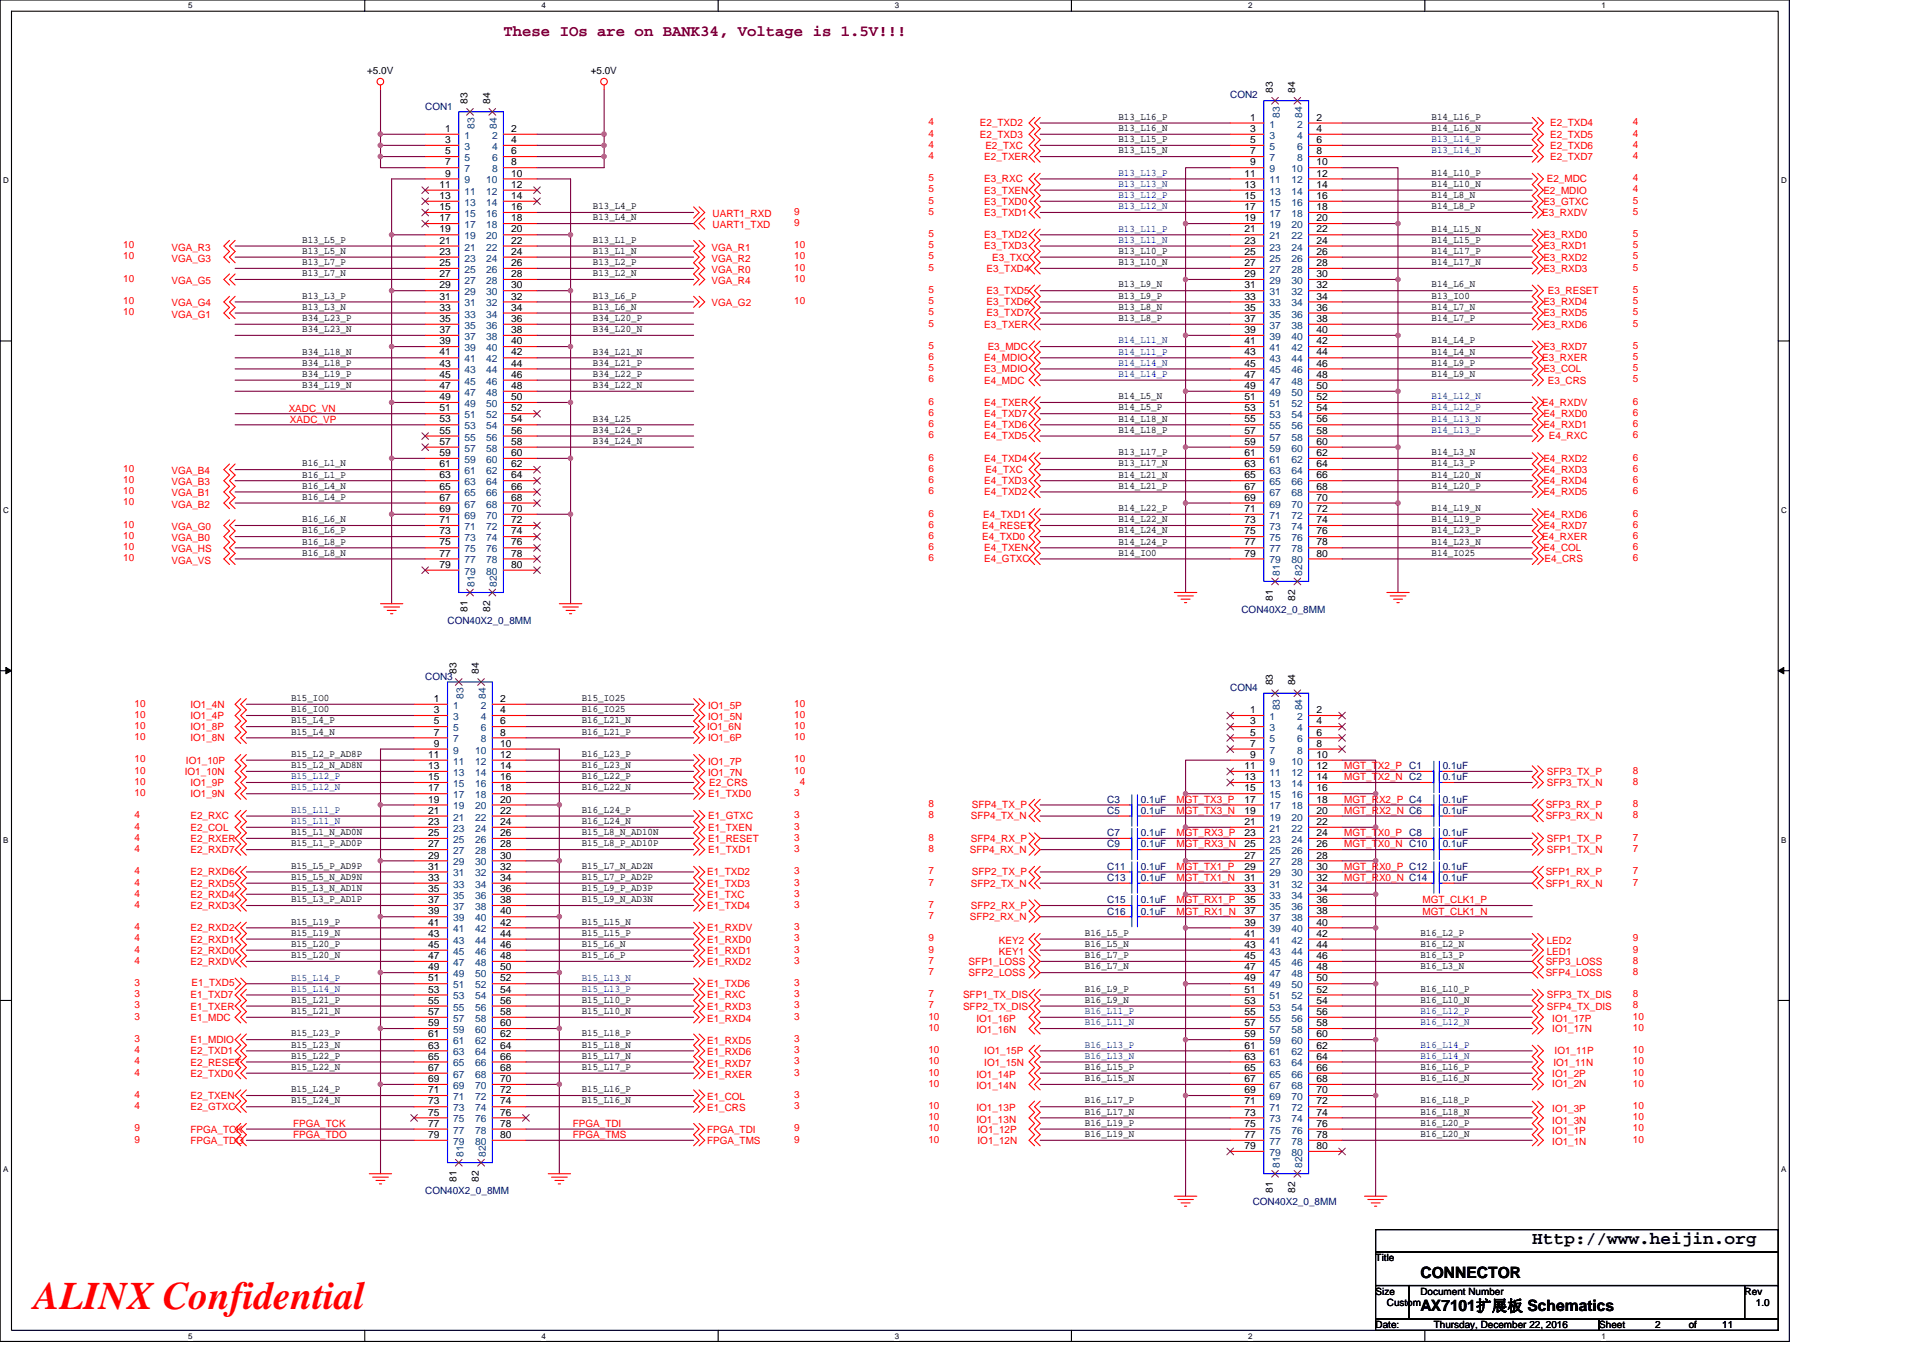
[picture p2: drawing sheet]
<svg xmlns="http://www.w3.org/2000/svg" width="297mm" height="210mm" viewBox="0 0 297 210" stroke-linecap="round" stroke-linejoin="round" font-family="sans-serif">
<defs><g id="words">
<text font-size="6" fill="#f00" x="5.2" y="202.3">ALINX Confidential</text>
<text font-size="2.8" x="236.7" y="192.3">Http://www.heijin.org</text>
<text font-size="2.4" fill="#800000" x="77.8" y="5.5">These IOs are on BANK34, Voltage is 1.5V!!!</text>
<g font-size="2.4">
<text x="219.4" y="197.4">CONNECTOR</text>
<text x="219.4" y="202.6">AX7101扩展板 Schematics</text>
</g>
<g font-size="1.5">
<text x="56.7" y="11.4">+5.0V</text>
<text x="91.2" y="11.4">+5.0V</text>
<text x="72.2" y="16.1" transform="rotate(-90 72.2 16.1)">83</text>
<text x="75.7" y="16.1" transform="rotate(-90 75.7 16.1)">84</text>
<text x="196.6" y="14.4" transform="rotate(-90 196.6 14.4)">83</text>
<text x="200" y="14.4" transform="rotate(-90 200 14.4)">84</text>
<text x="68.8" y="20.4">1</text>
<text x="68.8" y="22.1">3</text>
<text x="68.8" y="23.8">5</text>
<text x="79" y="20.4">2</text>
<text x="79" y="22.1">4</text>
<text x="79" y="23.8">6</text>
<text x="172.8" y="18.5">B13_L16_P</text>
<text x="172.8" y="20.2">B13_L16_N</text>
<text x="172.8" y="22">B13_L15_P</text>
<text x="172.8" y="23.7">B13_L15_N</text>
<text x="193.1" y="18.6">1</text>
<text x="193.1" y="20.4">3</text>
<text x="193.1" y="22.1">5</text>
<text x="193.1" y="23.8">7</text>
<text x="203.3" y="18.6">2</text>
<text x="203.3" y="20.4">4</text>
<text x="203.3" y="22.1">6</text>
<text x="203.3" y="23.8">8</text>
<text x="221.1" y="18.5">B14_L16_P</text>
<text x="221.1" y="20.2">B14_L16_N</text>
<text x="67.9" y="29">11</text>
<text x="68.8" y="25.5">7</text>
<text x="68.8" y="27.3">9</text>
<text x="79" y="27.3">10</text>
<text x="79" y="29">12</text>
<text x="79" y="25.5">8</text>
<text x="192.2" y="27.3">11</text>
<text x="192.2" y="29">13</text>
<text x="193.1" y="25.5">9</text>
<text x="203.3" y="25.5">10</text>
<text x="203.3" y="27.3">12</text>
<text x="203.3" y="29">14</text>
<text x="221.1" y="27.1">B14_L10_P</text>
<text x="221.1" y="28.9">B14_L10_N</text>
<text x="67.9" y="30.7">13</text>
<text x="67.9" y="32.5">15</text>
<text x="67.9" y="34.2">17</text>
<text x="67.9" y="35.9">19</text>
<text x="79" y="30.7">14</text>
<text x="79" y="32.5">16</text>
<text x="79" y="34.2">18</text>
<text x="79" y="35.9">20</text>
<text x="91.6" y="32.3">B13_L4_P</text>
<text x="91.6" y="34.1">B13_L4_N</text>
<text x="192.2" y="30.7">15</text>
<text x="192.2" y="32.5">17</text>
<text x="192.2" y="34.2">19</text>
<text x="192.2" y="35.9">21</text>
<text x="203.3" y="30.7">16</text>
<text x="203.3" y="32.5">18</text>
<text x="203.3" y="34.2">20</text>
<text x="203.3" y="35.9">22</text>
<text x="221.1" y="30.6">B14_L8_N</text>
<text x="221.1" y="32.3">B14_L8_P</text>
<text x="221.1" y="35.8">B14_L15_N</text>
<text x="46.7" y="37.5">B13_L5_P</text>
<text x="46.7" y="39.2">B13_L5_N</text>
<text x="46.7" y="41">B13_L7_P</text>
<text x="67.9" y="37.7">21</text>
<text x="67.9" y="39.4">23</text>
<text x="67.9" y="41.1">25</text>
<text x="79" y="37.7">22</text>
<text x="79" y="39.4">24</text>
<text x="79" y="41.1">26</text>
<text x="91.6" y="37.5">B13_L1_P</text>
<text x="91.6" y="39.2">B13_L1_N</text>
<text x="91.6" y="41">B13_L2_P</text>
<text x="172.8" y="39.2">B13_L10_P</text>
<text x="172.8" y="41">B13_L10_N</text>
<text x="192.2" y="37.7">23</text>
<text x="192.2" y="39.4">25</text>
<text x="192.2" y="41.1">27</text>
<text x="203.3" y="37.7">24</text>
<text x="203.3" y="39.4">26</text>
<text x="203.3" y="41.1">28</text>
<text x="221.1" y="37.5">B14_L15_P</text>
<text x="221.1" y="39.2">B14_L17_P</text>
<text x="221.1" y="41">B14_L17_N</text>
<text x="46.7" y="42.7">B13_L7_N</text>
<text x="46.7" y="46.1">B13_L3_P</text>
<text x="46.7" y="47.9">B13_L3_N</text>
<text x="67.9" y="42.8">27</text>
<text x="67.9" y="44.6">29</text>
<text x="67.9" y="46.3">31</text>
<text x="79" y="42.8">28</text>
<text x="79" y="44.6">30</text>
<text x="79" y="46.3">32</text>
<text x="91.6" y="42.7">B13_L2_N</text>
<text x="91.6" y="46.1">B13_L6_P</text>
<text x="91.6" y="47.9">B13_L6_N</text>
<text x="172.8" y="44.4">B13_L9_N</text>
<text x="172.8" y="46.1">B13_L9_P</text>
<text x="172.8" y="47.9">B13_L8_N</text>
<text x="192.2" y="42.8">29</text>
<text x="192.2" y="44.6">31</text>
<text x="192.2" y="46.3">33</text>
<text x="203.3" y="42.8">30</text>
<text x="203.3" y="44.6">32</text>
<text x="203.3" y="46.3">34</text>
<text x="221.1" y="44.4">B14_L6_N</text>
<text x="221.1" y="46.1">B13_IO0</text>
<text x="221.1" y="47.9">B14_L7_N</text>
<text x="46.7" y="49.6">B34_L23_P</text>
<text x="46.7" y="51.3">B34_L23_N</text>
<text x="67.9" y="48">33</text>
<text x="67.9" y="49.7">35</text>
<text x="67.9" y="51.5">37</text>
<text x="67.9" y="53.2">39</text>
<text x="79" y="48">34</text>
<text x="79" y="49.7">36</text>
<text x="79" y="51.5">38</text>
<text x="79" y="53.2">40</text>
<text x="91.6" y="49.6">B34_L20_P</text>
<text x="91.6" y="51.3">B34_L20_N</text>
<text x="172.8" y="49.6">B13_L8_P</text>
<text x="192.2" y="48">35</text>
<text x="192.2" y="49.7">37</text>
<text x="192.2" y="51.5">39</text>
<text x="192.2" y="53.2">41</text>
<text x="203.3" y="48">36</text>
<text x="203.3" y="49.7">38</text>
<text x="203.3" y="51.5">40</text>
<text x="203.3" y="53.2">42</text>
<text x="221.1" y="49.6">B14_L7_P</text>
<text x="221.1" y="53">B14_L4_P</text>
<text x="46.7" y="54.8">B34_L18_N</text>
<text x="46.7" y="56.5">B34_L18_P</text>
<text x="46.7" y="58.2">B34_L19_P</text>
<text x="46.7" y="60">B34_L19_N</text>
<text x="67.9" y="54.9">41</text>
<text x="67.9" y="56.6">43</text>
<text x="67.9" y="58.4">45</text>
<text x="79" y="54.9">42</text>
<text x="79" y="56.6">44</text>
<text x="79" y="58.4">46</text>
<text x="91.6" y="54.8">B34_L21_N</text>
<text x="91.6" y="56.5">B34_L21_P</text>
<text x="91.6" y="58.2">B34_L22_P</text>
<text x="91.6" y="60">B34_L22_N</text>
<text x="192.2" y="54.9">43</text>
<text x="192.2" y="56.6">45</text>
<text x="192.2" y="58.4">47</text>
<text x="203.3" y="54.9">44</text>
<text x="203.3" y="56.6">46</text>
<text x="203.3" y="58.4">48</text>
<text x="221.1" y="54.8">B14_L4_N</text>
<text x="221.1" y="56.5">B14_L9_P</text>
<text x="221.1" y="58.2">B14_L9_N</text>
<text x="67.9" y="60.1">47</text>
<text x="67.9" y="61.8">49</text>
<text x="67.9" y="63.6">51</text>
<text x="67.9" y="65.3">53</text>
<text x="79" y="60.1">48</text>
<text x="79" y="61.8">50</text>
<text x="79" y="63.6">52</text>
<text x="79" y="65.3">54</text>
<text x="91.6" y="65.2">B34_L25</text>
<text x="172.8" y="61.7">B14_L5_N</text>
<text x="172.8" y="63.4">B14_L5_P</text>
<text x="172.8" y="65.2">B14_L18_N</text>
<text x="192.2" y="60.1">49</text>
<text x="192.2" y="61.8">51</text>
<text x="192.2" y="63.6">53</text>
<text x="192.2" y="65.3">55</text>
<text x="203.3" y="60.1">50</text>
<text x="203.3" y="61.8">52</text>
<text x="203.3" y="63.6">54</text>
<text x="203.3" y="65.3">56</text>
<text x="67.9" y="67">55</text>
<text x="67.9" y="68.7">57</text>
<text x="67.9" y="70.5">59</text>
<text x="79" y="67">56</text>
<text x="79" y="68.7">58</text>
<text x="79" y="70.5">60</text>
<text x="91.6" y="66.9">B34_L24_P</text>
<text x="91.6" y="68.6">B34_L24_N</text>
<text x="172.8" y="66.9">B14_L18_P</text>
<text x="172.8" y="70.3">B13_L17_P</text>
<text x="192.2" y="67">57</text>
<text x="192.2" y="68.7">59</text>
<text x="192.2" y="70.5">61</text>
<text x="203.3" y="67">58</text>
<text x="203.3" y="68.7">60</text>
<text x="203.3" y="70.5">62</text>
<text x="221.1" y="70.3">B14_L3_N</text>
<text x="46.7" y="72.1">B16_L1_N</text>
<text x="46.7" y="73.8">B16_L1_P</text>
<text x="46.7" y="75.5">B16_L4_N</text>
<text x="46.7" y="77.2">B16_L4_P</text>
<text x="67.9" y="72.2">61</text>
<text x="67.9" y="73.9">63</text>
<text x="67.9" y="75.6">65</text>
<text x="67.9" y="77.4">67</text>
<text x="79" y="72.2">62</text>
<text x="79" y="73.9">64</text>
<text x="79" y="75.6">66</text>
<text x="79" y="77.4">68</text>
<text x="172.8" y="72.1">B13_L17_N</text>
<text x="172.8" y="73.8">B14_L21_N</text>
<text x="172.8" y="75.5">B14_L21_P</text>
<text x="192.2" y="72.2">63</text>
<text x="192.2" y="73.9">65</text>
<text x="192.2" y="75.6">67</text>
<text x="192.2" y="77.4">69</text>
<text x="203.3" y="72.2">64</text>
<text x="203.3" y="73.9">66</text>
<text x="203.3" y="75.6">68</text>
<text x="203.3" y="77.4">70</text>
<text x="221.1" y="72.1">B14_L3_P</text>
<text x="221.1" y="73.8">B14_L20_N</text>
<text x="221.1" y="75.5">B14_L20_P</text>
<text x="46.7" y="80.7">B16_L6_N</text>
<text x="46.7" y="82.4">B16_L6_P</text>
<text x="67.9" y="79.1">69</text>
<text x="67.9" y="80.8">71</text>
<text x="67.9" y="82.6">73</text>
<text x="79" y="79.1">70</text>
<text x="79" y="80.8">72</text>
<text x="79" y="82.6">74</text>
<text x="172.8" y="79">B14_L22_P</text>
<text x="172.8" y="80.7">B14_L22_N</text>
<text x="172.8" y="82.4">B14_L24_N</text>
<text x="192.2" y="79.1">71</text>
<text x="192.2" y="80.8">73</text>
<text x="192.2" y="82.6">75</text>
<text x="203.3" y="79.1">72</text>
<text x="203.3" y="80.8">74</text>
<text x="203.3" y="82.6">76</text>
<text x="221.1" y="79">B14_L19_N</text>
<text x="221.1" y="80.7">B14_L19_P</text>
<text x="221.1" y="82.4">B14_L23_P</text>
<text x="46.7" y="84.1">B16_L8_P</text>
<text x="46.7" y="85.9">B16_L8_N</text>
<text x="67.9" y="84.3">75</text>
<text x="67.9" y="86">77</text>
<text x="67.9" y="87.7">79</text>
<text x="79" y="84.3">76</text>
<text x="79" y="86">78</text>
<text x="79" y="87.7">80</text>
<text x="172.8" y="84.1">B14_L24_P</text>
<text x="172.8" y="85.9">B14_IO0</text>
<text x="192.2" y="84.3">77</text>
<text x="192.2" y="86">79</text>
<text x="203.3" y="84.3">78</text>
<text x="203.3" y="86">80</text>
<text x="221.1" y="84.1">B14_L23_N</text>
<text x="221.1" y="85.9">B14_IO25</text>
<text x="72.2" y="94.5" transform="rotate(-90 72.2 94.5)">81</text>
<text x="75.7" y="94.5" transform="rotate(-90 75.7 94.5)">82</text>
<text x="196.6" y="92.8" transform="rotate(-90 196.6 92.8)">81</text>
<text x="200" y="92.8" transform="rotate(-90 200 92.8)">82</text>
<text x="70.5" y="104.2" transform="rotate(-90 70.5 104.2)">83</text>
<text x="74" y="104.2" transform="rotate(-90 74 104.2)">84</text>
<text x="196.6" y="105.9" transform="rotate(-90 196.6 105.9)">83</text>
<text x="200" y="105.9" transform="rotate(-90 200 105.9)">84</text>
<text x="45" y="108.3">B15_IO0</text>
<text x="45" y="110">B16_IO0</text>
<text x="45" y="111.8">B15_L4_P</text>
<text x="45" y="113.5">B15_L4_N</text>
<text x="67" y="108.5">1</text>
<text x="67" y="110.2">3</text>
<text x="67" y="111.9">5</text>
<text x="67" y="113.6">7</text>
<text x="77.3" y="108.5">2</text>
<text x="77.3" y="110.2">4</text>
<text x="77.3" y="111.9">6</text>
<text x="77.3" y="113.6">8</text>
<text x="89.9" y="108.3">B15_IO25</text>
<text x="89.9" y="110">B16_IO25</text>
<text x="89.9" y="111.8">B16_L21_N</text>
<text x="89.9" y="113.5">B16_L21_P</text>
<text x="193.1" y="110.2">1</text>
<text x="193.1" y="111.9">3</text>
<text x="193.1" y="113.6">5</text>
<text x="203.3" y="110.2">2</text>
<text x="203.3" y="111.9">4</text>
<text x="203.3" y="113.6">6</text>
<text x="45" y="117">B15_L2_P_AD8P</text>
<text x="45" y="118.7">B15_L2_N_AD8N</text>
<text x="66.1" y="117.1">11</text>
<text x="66.1" y="118.8">13</text>
<text x="67" y="115.4">9</text>
<text x="77.3" y="115.4">10</text>
<text x="77.3" y="117.1">12</text>
<text x="77.3" y="118.8">14</text>
<text x="89.9" y="117">B16_L23_P</text>
<text x="89.9" y="118.7">B16_L23_N</text>
<text x="192.2" y="118.8">11</text>
<text x="193.1" y="115.4">7</text>
<text x="193.1" y="117.1">9</text>
<text x="203.3" y="117.1">10</text>
<text x="203.3" y="118.8">12</text>
<text x="203.3" y="115.4">8</text>
<text x="66.1" y="120.5">15</text>
<text x="66.1" y="122.3">17</text>
<text x="66.1" y="124">19</text>
<text x="66.1" y="125.7">21</text>
<text x="77.3" y="120.5">16</text>
<text x="77.3" y="122.3">18</text>
<text x="77.3" y="124">20</text>
<text x="77.3" y="125.7">22</text>
<text x="89.9" y="120.4">B16_L22_P</text>
<text x="89.9" y="122.1">B16_L22_N</text>
<text x="89.9" y="125.6">B16_L24_P</text>
<text x="192.2" y="120.5">13</text>
<text x="192.2" y="122.3">15</text>
<text x="192.2" y="124">17</text>
<text x="192.2" y="125.7">19</text>
<text x="203.3" y="120.5">14</text>
<text x="203.3" y="122.3">16</text>
<text x="203.3" y="124">18</text>
<text x="203.3" y="125.7">20</text>
<text x="45" y="129.1">B15_L1_N_AD0N</text>
<text x="45" y="130.8">B15_L1_P_AD0P</text>
<text x="66.1" y="127.5">23</text>
<text x="66.1" y="129.2">25</text>
<text x="66.1" y="130.9">27</text>
<text x="77.3" y="127.5">24</text>
<text x="77.3" y="129.2">26</text>
<text x="77.3" y="130.9">28</text>
<text x="89.9" y="127.3">B16_L24_N</text>
<text x="89.9" y="129.1">B15_L8_N_AD10N</text>
<text x="89.9" y="130.8">B15_L8_P_AD10P</text>
<text x="192.2" y="127.5">21</text>
<text x="192.2" y="129.2">23</text>
<text x="192.2" y="130.9">25</text>
<text x="203.3" y="127.5">22</text>
<text x="203.3" y="129.2">24</text>
<text x="203.3" y="130.9">26</text>
<text x="45" y="134.2">B15_L5_P_AD9P</text>
<text x="45" y="136">B15_L5_N_AD9N</text>
<text x="45" y="137.7">B15_L3_N_AD1N</text>
<text x="66.1" y="132.7">29</text>
<text x="66.1" y="134.4">31</text>
<text x="66.1" y="136.1">33</text>
<text x="66.1" y="137.8">35</text>
<text x="77.3" y="132.7">30</text>
<text x="77.3" y="134.4">32</text>
<text x="77.3" y="136.1">34</text>
<text x="77.3" y="137.8">36</text>
<text x="89.9" y="134.2">B15_L7_N_AD2N</text>
<text x="89.9" y="136">B15_L7_P_AD2P</text>
<text x="89.9" y="137.7">B15_L9_P_AD3P</text>
<text x="192.2" y="132.7">27</text>
<text x="192.2" y="134.4">29</text>
<text x="192.2" y="136.1">31</text>
<text x="192.2" y="137.8">33</text>
<text x="203.3" y="132.7">28</text>
<text x="203.3" y="134.4">30</text>
<text x="203.3" y="136.1">32</text>
<text x="203.3" y="137.8">34</text>
<text x="45" y="139.4">B15_L3_P_AD1P</text>
<text x="45" y="142.9">B15_L19_P</text>
<text x="66.1" y="139.6">37</text>
<text x="66.1" y="141.3">39</text>
<text x="66.1" y="143">41</text>
<text x="77.3" y="139.6">38</text>
<text x="77.3" y="141.3">40</text>
<text x="77.3" y="143">42</text>
<text x="89.9" y="139.4">B15_L9_N_AD3N</text>
<text x="89.9" y="142.9">B15_L15_N</text>
<text x="192.2" y="139.6">35</text>
<text x="192.2" y="141.3">37</text>
<text x="192.2" y="143">39</text>
<text x="203.3" y="139.6">36</text>
<text x="203.3" y="141.3">38</text>
<text x="203.3" y="143">40</text>
<text x="45" y="144.6">B15_L19_N</text>
<text x="45" y="146.3">B15_L20_P</text>
<text x="45" y="148">B15_L20_N</text>
<text x="66.1" y="144.7">43</text>
<text x="66.1" y="146.5">45</text>
<text x="66.1" y="148.2">47</text>
<text x="66.1" y="149.9">49</text>
<text x="77.3" y="144.7">44</text>
<text x="77.3" y="146.5">46</text>
<text x="77.3" y="148.2">48</text>
<text x="77.3" y="149.9">50</text>
<text x="89.9" y="146.3">B15_L6_N</text>
<text x="89.9" y="148">B15_L6_P</text>
<text x="89.9" y="144.6">B15_L15_P</text>
<text x="167.6" y="144.6">B16_L5_P</text>
<text x="167.6" y="149.8">B16_L7_N</text>
<text x="167.6" y="146.3">B16_L5_N</text>
<text x="167.6" y="148">B16_L7_P</text>
<text x="192.2" y="144.7">41</text>
<text x="192.2" y="146.5">43</text>
<text x="192.2" y="148.2">45</text>
<text x="192.2" y="149.9">47</text>
<text x="203.3" y="144.7">42</text>
<text x="203.3" y="146.5">44</text>
<text x="203.3" y="148.2">46</text>
<text x="203.3" y="149.9">48</text>
<text x="219.4" y="144.6">B16_L2_P</text>
<text x="219.4" y="149.8">B16_L3_N</text>
<text x="219.4" y="146.3">B16_L2_N</text>
<text x="219.4" y="148">B16_L3_P</text>
<text x="45" y="155">B15_L21_P</text>
<text x="66.1" y="151.6">51</text>
<text x="66.1" y="153.4">53</text>
<text x="66.1" y="155.1">55</text>
<text x="77.3" y="151.6">52</text>
<text x="77.3" y="153.4">54</text>
<text x="77.3" y="155.1">56</text>
<text x="89.9" y="155">B15_L10_P</text>
<text x="167.6" y="153.2">B16_L9_P</text>
<text x="167.6" y="155">B16_L9_N</text>
<text x="192.2" y="151.6">49</text>
<text x="192.2" y="153.4">51</text>
<text x="192.2" y="155.1">53</text>
<text x="203.3" y="151.6">50</text>
<text x="203.3" y="153.4">52</text>
<text x="203.3" y="155.1">54</text>
<text x="219.4" y="153.2">B16_L10_P</text>
<text x="219.4" y="155">B16_L10_N</text>
<text x="45" y="156.7">B15_L21_N</text>
<text x="45" y="160.1">B15_L23_P</text>
<text x="45" y="161.9">B15_L23_N</text>
<text x="66.1" y="156.8">57</text>
<text x="66.1" y="158.6">59</text>
<text x="66.1" y="160.3">61</text>
<text x="77.3" y="156.8">58</text>
<text x="77.3" y="158.6">60</text>
<text x="77.3" y="160.3">62</text>
<text x="89.9" y="156.7">B15_L10_N</text>
<text x="89.9" y="160.1">B15_L18_P</text>
<text x="89.9" y="161.9">B15_L18_N</text>
<text x="192.2" y="156.8">55</text>
<text x="192.2" y="158.6">57</text>
<text x="192.2" y="160.3">59</text>
<text x="203.3" y="156.8">56</text>
<text x="203.3" y="158.6">58</text>
<text x="203.3" y="160.3">60</text>
<text x="45" y="163.6">B15_L22_P</text>
<text x="45" y="165.3">B15_L22_N</text>
<text x="66.1" y="162">63</text>
<text x="66.1" y="163.7">65</text>
<text x="66.1" y="165.5">67</text>
<text x="66.1" y="167.2">69</text>
<text x="77.3" y="162">64</text>
<text x="77.3" y="163.7">66</text>
<text x="77.3" y="165.5">68</text>
<text x="77.3" y="167.2">70</text>
<text x="89.9" y="163.6">B15_L17_N</text>
<text x="89.9" y="165.3">B15_L17_P</text>
<text x="167.6" y="167">B16_L15_N</text>
<text x="167.6" y="165.3">B16_L15_P</text>
<text x="192.2" y="162">61</text>
<text x="192.2" y="163.7">63</text>
<text x="192.2" y="165.5">65</text>
<text x="192.2" y="167.2">67</text>
<text x="203.3" y="162">62</text>
<text x="203.3" y="163.7">64</text>
<text x="203.3" y="165.5">66</text>
<text x="203.3" y="167.2">68</text>
<text x="219.4" y="167">B16_L16_N</text>
<text x="219.4" y="165.3">B16_L16_P</text>
<text x="45" y="168.8">B15_L24_P</text>
<text x="45" y="170.5">B15_L24_N</text>
<text x="66.1" y="168.9">71</text>
<text x="66.1" y="170.6">73</text>
<text x="66.1" y="172.4">75</text>
<text x="77.3" y="168.9">72</text>
<text x="77.3" y="170.6">74</text>
<text x="77.3" y="172.4">76</text>
<text x="89.9" y="168.8">B15_L16_P</text>
<text x="89.9" y="170.5">B15_L16_N</text>
<text x="167.6" y="170.5">B16_L17_P</text>
<text x="167.6" y="172.2">B16_L17_N</text>
<text x="167.6" y="173.9">B16_L19_P</text>
<text x="192.2" y="168.9">69</text>
<text x="192.2" y="170.6">71</text>
<text x="192.2" y="172.4">73</text>
<text x="203.3" y="168.9">70</text>
<text x="203.3" y="170.6">72</text>
<text x="203.3" y="172.4">74</text>
<text x="219.4" y="170.5">B16_L18_P</text>
<text x="219.4" y="172.2">B16_L18_N</text>
<text x="219.4" y="173.9">B16_L20_P</text>
<text x="66.1" y="174.1">77</text>
<text x="66.1" y="175.8">79</text>
<text x="77.3" y="174.1">78</text>
<text x="77.3" y="175.8">80</text>
<text x="167.6" y="175.7">B16_L19_N</text>
<text x="192.2" y="174.1">75</text>
<text x="192.2" y="175.8">77</text>
<text x="192.2" y="177.5">79</text>
<text x="203.3" y="174.1">76</text>
<text x="203.3" y="175.8">78</text>
<text x="203.3" y="177.5">80</text>
<text x="219.4" y="175.7">B16_L20_N</text>
<text x="70.5" y="182.6" transform="rotate(-90 70.5 182.6)">81</text>
<text x="74" y="182.6" transform="rotate(-90 74 182.6)">82</text>
<text x="196.6" y="184.3" transform="rotate(-90 196.6 184.3)">81</text>
<text x="200" y="184.3" transform="rotate(-90 200 184.3)">82</text>
<text x="212.5" y="194.9">Title</text>
<text x="212.5" y="200">Size</text>
<text x="214.2" y="201.8">Custom</text>
<text x="219.4" y="200">Document Number</text>
<text x="269.5" y="200">Rev</text>
<text x="271.2" y="201.8">1.0</text>
<text x="212.5" y="205.2">Date:</text>
<text x="221.5" y="205.2">Thursday, December 22, 2016</text>
<text x="247" y="205.2">Sheet</text>
<text x="255.7" y="205.2">2</text>
<text x="260.9" y="205.2">of</text>
<text x="266" y="205.2">11</text>
</g>
<g font-size="1.5" fill="#000080">
<text x="65.7" y="17">CON1</text>
<text x="190" y="15.2">CON2</text>
<text x="191.8" y="94.7">CON40X2_0_8MM</text>
<text x="69.1" y="96.4">CON40X2_0_8MM</text>
<text x="65.7" y="105">CON3</text>
<text x="190" y="106.8">CON4</text>
<text x="222.9" y="118.9">0.1uF</text>
<text x="171" y="125.8">C5</text>
<text x="171" y="124">C3</text>
<text x="176.2" y="125.8">0.1uF</text>
<text x="176.2" y="124">0.1uF</text>
<text x="222.9" y="124">0.1uF</text>
<text x="222.9" y="120.6">0.1uF</text>
<text x="222.9" y="125.8">0.1uF</text>
<text x="171" y="129.2">C7</text>
<text x="171" y="130.9">C9</text>
<text x="176.2" y="129.2">0.1uF</text>
<text x="176.2" y="130.9">0.1uF</text>
<text x="222.9" y="130.9">0.1uF</text>
<text x="222.9" y="129.2">0.1uF</text>
<text x="171" y="134.4">C11</text>
<text x="171" y="136.1">C13</text>
<text x="176.2" y="134.4">0.1uF</text>
<text x="176.2" y="136.1">0.1uF</text>
<text x="222.9" y="134.4">0.1uF</text>
<text x="222.9" y="136.1">0.1uF</text>
<text x="171" y="141.3">C16</text>
<text x="171" y="139.6">C15</text>
<text x="176.2" y="141.3">0.1uF</text>
<text x="176.2" y="139.6">0.1uF</text>
<text x="65.7" y="184.5">CON40X2_0_8MM</text>
<text x="193.5" y="186.2">CON40X2_0_8MM</text>
</g>
<g font-size="1.5" fill="#004080">
<text x="71.7" y="21.4">1</text>
<text x="71.7" y="23.2">3</text>
<text x="73.3" y="19.9" transform="rotate(-90 73.3 19.9)">83</text>
<text x="76" y="21.4">2</text>
<text x="76" y="23.2">4</text>
<text x="76.8" y="19.9" transform="rotate(-90 76.8 19.9)">84</text>
<text x="196.1" y="19.7">1</text>
<text x="196.1" y="21.4">3</text>
<text x="196.1" y="23.2">5</text>
<text x="197.7" y="18.2" transform="rotate(-90 197.7 18.2)">83</text>
<text x="200.4" y="19.7">2</text>
<text x="200.4" y="21.4">4</text>
<text x="200.4" y="23.2">6</text>
<text x="201.1" y="18.2" transform="rotate(-90 201.1 18.2)">84</text>
<text x="71.7" y="24.9">5</text>
<text x="71.7" y="26.6">7</text>
<text x="71.7" y="28.3">9</text>
<text x="75.1" y="28.3">10</text>
<text x="76" y="24.9">6</text>
<text x="76" y="26.6">8</text>
<text x="196.1" y="24.9">7</text>
<text x="196.1" y="26.6">9</text>
<text x="196.1" y="28.3">11</text>
<text x="199.5" y="26.6">10</text>
<text x="199.5" y="28.3">12</text>
<text x="200.4" y="24.9">8</text>
<text x="71.7" y="30.1">11</text>
<text x="71.7" y="31.8">13</text>
<text x="71.7" y="33.5">15</text>
<text x="71.7" y="35.2">17</text>
<text x="75.1" y="30.1">12</text>
<text x="75.1" y="31.8">14</text>
<text x="75.1" y="33.5">16</text>
<text x="75.1" y="35.2">18</text>
<text x="196.1" y="30.1">13</text>
<text x="196.1" y="31.8">15</text>
<text x="196.1" y="33.5">17</text>
<text x="196.1" y="35.2">19</text>
<text x="199.5" y="30.1">14</text>
<text x="199.5" y="31.8">16</text>
<text x="199.5" y="33.5">18</text>
<text x="199.5" y="35.2">20</text>
<text x="71.7" y="37">19</text>
<text x="71.7" y="38.7">21</text>
<text x="71.7" y="40.4">23</text>
<text x="75.1" y="37">20</text>
<text x="75.1" y="38.7">22</text>
<text x="75.1" y="40.4">24</text>
<text x="196.1" y="37">21</text>
<text x="196.1" y="38.7">23</text>
<text x="196.1" y="40.4">25</text>
<text x="199.5" y="37">22</text>
<text x="199.5" y="38.7">24</text>
<text x="199.5" y="40.4">26</text>
<text x="71.7" y="42.2">25</text>
<text x="71.7" y="43.9">27</text>
<text x="71.7" y="45.6">29</text>
<text x="71.7" y="47.3">31</text>
<text x="75.1" y="42.2">26</text>
<text x="75.1" y="43.9">28</text>
<text x="75.1" y="45.6">30</text>
<text x="75.1" y="47.3">32</text>
<text x="196.1" y="42.2">27</text>
<text x="196.1" y="43.9">29</text>
<text x="196.1" y="45.6">31</text>
<text x="196.1" y="47.3">33</text>
<text x="199.5" y="42.2">28</text>
<text x="199.5" y="43.9">30</text>
<text x="199.5" y="45.6">32</text>
<text x="199.5" y="47.3">34</text>
<text x="71.7" y="49.1">33</text>
<text x="71.7" y="50.8">35</text>
<text x="71.7" y="52.5">37</text>
<text x="75.1" y="49.1">34</text>
<text x="75.1" y="50.8">36</text>
<text x="75.1" y="52.5">38</text>
<text x="196.1" y="49.1">35</text>
<text x="196.1" y="50.8">37</text>
<text x="196.1" y="52.5">39</text>
<text x="199.5" y="49.1">36</text>
<text x="199.5" y="50.8">38</text>
<text x="199.5" y="52.5">40</text>
<text x="71.7" y="54.3">39</text>
<text x="71.7" y="56">41</text>
<text x="71.7" y="57.7">43</text>
<text x="71.7" y="59.4">45</text>
<text x="75.1" y="54.3">40</text>
<text x="75.1" y="56">42</text>
<text x="75.1" y="57.7">44</text>
<text x="75.1" y="59.4">46</text>
<text x="196.1" y="54.3">41</text>
<text x="196.1" y="56">43</text>
<text x="196.1" y="57.7">45</text>
<text x="196.1" y="59.4">47</text>
<text x="199.5" y="54.3">42</text>
<text x="199.5" y="56">44</text>
<text x="199.5" y="57.7">46</text>
<text x="199.5" y="59.4">48</text>
<text x="71.7" y="61.2">47</text>
<text x="71.7" y="62.9">49</text>
<text x="71.7" y="64.6">51</text>
<text x="75.1" y="61.2">48</text>
<text x="75.1" y="62.9">50</text>
<text x="75.1" y="64.6">52</text>
<text x="196.1" y="61.2">49</text>
<text x="196.1" y="62.9">51</text>
<text x="196.1" y="64.6">53</text>
<text x="199.5" y="61.2">50</text>
<text x="199.5" y="62.9">52</text>
<text x="199.5" y="64.6">54</text>
<text x="71.7" y="66.3">53</text>
<text x="71.7" y="68.1">55</text>
<text x="71.7" y="69.8">57</text>
<text x="71.7" y="71.5">59</text>
<text x="75.1" y="66.3">54</text>
<text x="75.1" y="68.1">56</text>
<text x="75.1" y="69.8">58</text>
<text x="75.1" y="71.5">60</text>
<text x="196.1" y="66.3">55</text>
<text x="196.1" y="68.1">57</text>
<text x="196.1" y="69.8">59</text>
<text x="196.1" y="71.5">61</text>
<text x="199.5" y="66.3">56</text>
<text x="199.5" y="68.1">58</text>
<text x="199.5" y="69.8">60</text>
<text x="199.5" y="71.5">62</text>
<text x="71.7" y="73.3">61</text>
<text x="71.7" y="75">63</text>
<text x="71.7" y="76.7">65</text>
<text x="75.1" y="73.3">62</text>
<text x="75.1" y="75">64</text>
<text x="75.1" y="76.7">66</text>
<text x="196.1" y="73.3">63</text>
<text x="196.1" y="75">65</text>
<text x="196.1" y="76.7">67</text>
<text x="199.5" y="73.3">64</text>
<text x="199.5" y="75">66</text>
<text x="199.5" y="76.7">68</text>
<text x="71.7" y="78.4">67</text>
<text x="71.7" y="80.2">69</text>
<text x="71.7" y="81.9">71</text>
<text x="71.7" y="83.6">73</text>
<text x="75.1" y="78.4">68</text>
<text x="75.1" y="80.2">70</text>
<text x="75.1" y="81.9">72</text>
<text x="75.1" y="83.6">74</text>
<text x="196.1" y="78.4">69</text>
<text x="196.1" y="80.2">71</text>
<text x="196.1" y="81.9">73</text>
<text x="196.1" y="83.6">75</text>
<text x="199.5" y="78.4">70</text>
<text x="199.5" y="80.2">72</text>
<text x="199.5" y="81.9">74</text>
<text x="199.5" y="83.6">76</text>
<text x="71.7" y="85.3">75</text>
<text x="71.7" y="87.1">77</text>
<text x="71.7" y="88.8">79</text>
<text x="75.1" y="85.3">76</text>
<text x="75.1" y="87.1">78</text>
<text x="75.1" y="88.8">80</text>
<text x="196.1" y="85.3">77</text>
<text x="196.1" y="87.1">79</text>
<text x="197.7" y="89" transform="rotate(-90 197.7 89)">81</text>
<text x="199.5" y="85.3">78</text>
<text x="199.5" y="87.1">80</text>
<text x="201.1" y="89" transform="rotate(-90 201.1 89)">82</text>
<text x="73.3" y="90.7" transform="rotate(-90 73.3 90.7)">81</text>
<text x="76.8" y="90.7" transform="rotate(-90 76.8 90.7)">82</text>
<text x="70" y="109.5">1</text>
<text x="70" y="111.3">3</text>
<text x="70" y="113">5</text>
<text x="71.6" y="108" transform="rotate(-90 71.6 108)">83</text>
<text x="74.3" y="109.5">2</text>
<text x="74.3" y="111.3">4</text>
<text x="74.3" y="113">6</text>
<text x="75" y="108" transform="rotate(-90 75 108)">84</text>
<text x="196.1" y="111.3">1</text>
<text x="196.1" y="113">3</text>
<text x="197.7" y="109.7" transform="rotate(-90 197.7 109.7)">83</text>
<text x="200.4" y="111.3">2</text>
<text x="200.4" y="113">4</text>
<text x="201.1" y="109.7" transform="rotate(-90 201.1 109.7)">84</text>
<text x="70" y="114.7">7</text>
<text x="70" y="116.4">9</text>
<text x="70" y="118.2">11</text>
<text x="70" y="119.9">13</text>
<text x="73.4" y="116.4">10</text>
<text x="73.4" y="118.2">12</text>
<text x="73.4" y="119.9">14</text>
<text x="74.3" y="114.7">8</text>
<text x="196.1" y="114.7">5</text>
<text x="196.1" y="116.4">7</text>
<text x="196.1" y="118.2">9</text>
<text x="196.1" y="119.9">11</text>
<text x="199.5" y="118.2">10</text>
<text x="199.5" y="119.9">12</text>
<text x="200.4" y="114.7">6</text>
<text x="200.4" y="116.4">8</text>
<text x="70" y="121.6">15</text>
<text x="70" y="123.3">17</text>
<text x="70" y="125.1">19</text>
<text x="73.4" y="121.6">16</text>
<text x="73.4" y="123.3">18</text>
<text x="73.4" y="125.1">20</text>
<text x="196.1" y="121.6">13</text>
<text x="196.1" y="123.3">15</text>
<text x="196.1" y="125.1">17</text>
<text x="199.5" y="121.6">14</text>
<text x="199.5" y="123.3">16</text>
<text x="199.5" y="125.1">18</text>
<text x="70" y="126.8">21</text>
<text x="70" y="128.5">23</text>
<text x="70" y="130.2">25</text>
<text x="70" y="132">27</text>
<text x="73.4" y="126.8">22</text>
<text x="73.4" y="128.5">24</text>
<text x="73.4" y="130.2">26</text>
<text x="73.4" y="132">28</text>
<text x="196.1" y="126.8">19</text>
<text x="196.1" y="128.5">21</text>
<text x="196.1" y="130.2">23</text>
<text x="196.1" y="132">25</text>
<text x="199.5" y="126.8">20</text>
<text x="199.5" y="128.5">22</text>
<text x="199.5" y="130.2">24</text>
<text x="199.5" y="132">26</text>
<text x="70" y="133.7">29</text>
<text x="70" y="135.4">31</text>
<text x="70" y="137.2">33</text>
<text x="73.4" y="133.7">30</text>
<text x="73.4" y="135.4">32</text>
<text x="73.4" y="137.2">34</text>
<text x="196.1" y="133.7">27</text>
<text x="196.1" y="135.4">29</text>
<text x="196.1" y="137.2">31</text>
<text x="199.5" y="133.7">28</text>
<text x="199.5" y="135.4">30</text>
<text x="199.5" y="137.2">32</text>
<text x="70" y="138.9">35</text>
<text x="70" y="140.6">37</text>
<text x="70" y="142.3">39</text>
<text x="73.4" y="138.9">36</text>
<text x="73.4" y="140.6">38</text>
<text x="73.4" y="142.3">40</text>
<text x="196.1" y="138.9">33</text>
<text x="196.1" y="140.6">35</text>
<text x="196.1" y="142.3">37</text>
<text x="199.5" y="138.9">34</text>
<text x="199.5" y="140.6">36</text>
<text x="199.5" y="142.3">38</text>
<text x="70" y="144.1">41</text>
<text x="70" y="145.8">43</text>
<text x="70" y="147.5">45</text>
<text x="70" y="149.2">47</text>
<text x="73.4" y="144.1">42</text>
<text x="73.4" y="145.8">44</text>
<text x="73.4" y="147.5">46</text>
<text x="73.4" y="149.2">48</text>
<text x="196.1" y="144.1">39</text>
<text x="196.1" y="145.8">41</text>
<text x="196.1" y="147.5">43</text>
<text x="196.1" y="149.2">45</text>
<text x="199.5" y="144.1">40</text>
<text x="199.5" y="145.8">42</text>
<text x="199.5" y="147.5">44</text>
<text x="199.5" y="149.2">46</text>
<text x="70" y="151">49</text>
<text x="70" y="152.7">51</text>
<text x="70" y="154.4">53</text>
<text x="73.4" y="151">50</text>
<text x="73.4" y="152.7">52</text>
<text x="73.4" y="154.4">54</text>
<text x="196.1" y="151">47</text>
<text x="196.1" y="152.7">49</text>
<text x="196.1" y="154.4">51</text>
<text x="199.5" y="151">48</text>
<text x="199.5" y="152.7">50</text>
<text x="199.5" y="154.4">52</text>
<text x="70" y="156.1">55</text>
<text x="70" y="157.9">57</text>
<text x="70" y="159.6">59</text>
<text x="70" y="161.3">61</text>
<text x="73.4" y="156.1">56</text>
<text x="73.4" y="157.9">58</text>
<text x="73.4" y="159.6">60</text>
<text x="73.4" y="161.3">62</text>
<text x="196.1" y="156.1">53</text>
<text x="196.1" y="157.9">55</text>
<text x="196.1" y="159.6">57</text>
<text x="196.1" y="161.3">59</text>
<text x="199.5" y="156.1">54</text>
<text x="199.5" y="157.9">56</text>
<text x="199.5" y="159.6">58</text>
<text x="199.5" y="161.3">60</text>
<text x="70" y="163.1">63</text>
<text x="70" y="164.8">65</text>
<text x="70" y="166.5">67</text>
<text x="73.4" y="163.1">64</text>
<text x="73.4" y="164.8">66</text>
<text x="73.4" y="166.5">68</text>
<text x="196.1" y="163.1">61</text>
<text x="196.1" y="164.8">63</text>
<text x="196.1" y="166.5">65</text>
<text x="199.5" y="163.1">62</text>
<text x="199.5" y="164.8">64</text>
<text x="199.5" y="166.5">66</text>
<text x="70" y="168.3">69</text>
<text x="70" y="170">71</text>
<text x="70" y="171.7">73</text>
<text x="70" y="173.4">75</text>
<text x="73.4" y="168.3">70</text>
<text x="73.4" y="170">72</text>
<text x="73.4" y="171.7">74</text>
<text x="73.4" y="173.4">76</text>
<text x="196.1" y="168.3">67</text>
<text x="196.1" y="170">69</text>
<text x="196.1" y="171.7">71</text>
<text x="196.1" y="173.4">73</text>
<text x="199.5" y="168.3">68</text>
<text x="199.5" y="170">70</text>
<text x="199.5" y="171.7">72</text>
<text x="199.5" y="173.4">74</text>
<text x="70" y="175.2">77</text>
<text x="70" y="176.9">79</text>
<text x="71.6" y="178.8" transform="rotate(-90 71.6 178.8)">81</text>
<text x="73.4" y="175.2">78</text>
<text x="73.4" y="176.9">80</text>
<text x="75" y="178.8" transform="rotate(-90 75 178.8)">82</text>
<text x="196.1" y="175.2">75</text>
<text x="196.1" y="176.9">77</text>
<text x="196.1" y="178.6">79</text>
<text x="199.5" y="175.2">76</text>
<text x="199.5" y="176.9">78</text>
<text x="199.5" y="178.6">80</text>
<text x="197.7" y="180.5" transform="rotate(-90 197.7 180.5)">81</text>
<text x="201.1" y="180.5" transform="rotate(-90 201.1 180.5)">82</text>
</g>
<g font-size="1.5" fill="#f00">
<text x="143.4" y="22.8">4</text>
<text x="143.4" y="19.4">4</text>
<text x="143.4" y="21.1">4</text>
<text x="151.4" y="19.5">E2_TXD2</text>
<text x="151.4" y="21.3">E2_TXD3</text>
<text x="152.2" y="23">E2_TXC</text>
<text x="239.4" y="19.5">E2_TXD4</text>
<text x="239.4" y="23">E2_TXD6</text>
<text x="239.4" y="21.3">E2_TXD5</text>
<text x="252.2" y="19.4">4</text>
<text x="252.2" y="22.8">4</text>
<text x="252.2" y="21.1">4</text>
<text x="143.4" y="24.6">4</text>
<text x="143.4" y="28">5</text>
<text x="143.4" y="29.7">5</text>
<text x="152" y="24.7">E2_TXER</text>
<text x="152" y="28.2">E3_RXC</text>
<text x="152" y="29.9">E3_TXEN</text>
<text x="238.4" y="29.9">E2_MDIO</text>
<text x="238.9" y="28.2">E2_MDC</text>
<text x="239.4" y="24.7">E2_TXD7</text>
<text x="252.2" y="24.6">4</text>
<text x="252.2" y="28">4</text>
<text x="252.2" y="29.7">4</text>
<text x="110.1" y="33.5">UART1_RXD</text>
<text x="110.1" y="35.3">UART1_TXD</text>
<text x="122.7" y="33.2">9</text>
<text x="122.7" y="34.9">9</text>
<text x="143.4" y="33.2">5</text>
<text x="143.4" y="31.5">5</text>
<text x="152" y="33.4">E3_TXD1</text>
<text x="152" y="31.6">E3_TXD0</text>
<text x="238.2" y="33.4">E3_RXDV</text>
<text x="238.4" y="31.6">E3_GTXC</text>
<text x="252.2" y="33.2">5</text>
<text x="252.2" y="31.5">5</text>
<text x="19" y="38.4">10</text>
<text x="19" y="40.1">10</text>
<text x="26.5" y="38.7">VGA_R3</text>
<text x="26.5" y="40.4">VGA_G3</text>
<text x="109.9" y="38.7">VGA_R1</text>
<text x="109.9" y="40.4">VGA_R2</text>
<text x="122.7" y="38.4">10</text>
<text x="122.7" y="40.1">10</text>
<text x="122.7" y="41.8">10</text>
<text x="143.4" y="36.6">5</text>
<text x="143.4" y="40.1">5</text>
<text x="143.4" y="38.4">5</text>
<text x="143.4" y="41.8">5</text>
<text x="152" y="36.8">E3_TXD2</text>
<text x="152" y="38.5">E3_TXD3</text>
<text x="152.4" y="42">E3_TXD4</text>
<text x="153.2" y="40.3">E3_TXC</text>
<text x="238.4" y="36.8">E3_RXD0</text>
<text x="238.4" y="38.5">E3_RXD1</text>
<text x="238.4" y="40.3">E3_RXD2</text>
<text x="238.4" y="42">E3_RXD3</text>
<text x="252.2" y="36.6">5</text>
<text x="252.2" y="38.4">5</text>
<text x="252.2" y="40.1">5</text>
<text x="252.2" y="41.8">5</text>
<text x="19" y="47">10</text>
<text x="19" y="43.5">10</text>
<text x="26.5" y="47.3">VGA_G4</text>
<text x="26.5" y="43.9">VGA_G5</text>
<text x="109.9" y="43.9">VGA_R4</text>
<text x="109.9" y="42.2">VGA_R0</text>
<text x="109.9" y="47.3">VGA_G2</text>
<text x="122.7" y="43.5">10</text>
<text x="122.7" y="47">10</text>
<text x="143.4" y="45.3">5</text>
<text x="143.4" y="47">5</text>
<text x="152.4" y="45.4">E3_TXD5</text>
<text x="152.4" y="47.2">E3_TXD6</text>
<text x="238.4" y="47.2">E3_RXD4</text>
<text x="239.1" y="45.4">E3_RESET</text>
<text x="252.2" y="47">5</text>
<text x="252.2" y="45.3">5</text>
<text x="19" y="48.7">10</text>
<text x="26.5" y="49.1">VGA_G1</text>
<text x="143.4" y="53.9">5</text>
<text x="143.4" y="50.5">5</text>
<text x="143.4" y="48.7">5</text>
<text x="152" y="50.6">E3_TXER</text>
<text x="152.4" y="48.9">E3_TXD7</text>
<text x="238.4" y="48.9">E3_RXD5</text>
<text x="238.4" y="50.6">E3_RXD6</text>
<text x="252.2" y="48.7">5</text>
<text x="252.2" y="50.5">5</text>
<text x="252.2" y="53.9">5</text>
<text x="143.4" y="55.6">6</text>
<text x="143.4" y="59.1">6</text>
<text x="143.4" y="57.4">5</text>
<text x="152" y="55.8">E4_MDIO</text>
<text x="152" y="59.3">E4_MDC</text>
<text x="152" y="57.5">E3_MDIO</text>
<text x="152.6" y="54.1">E3_MDC</text>
<text x="238.2" y="55.8">E3_RXER</text>
<text x="238.4" y="54.1">E3_RXD7</text>
<text x="238.4" y="57.5">E3_COL</text>
<text x="239.1" y="59.3">E3_CRS</text>
<text x="252.2" y="55.6">5</text>
<text x="252.2" y="57.4">5</text>
<text x="252.2" y="59.1">5</text>
<text x="44.6" y="63.6">XADC_VN</text>
<text x="44.8" y="65.3">XADC_VP</text>
<text x="143.4" y="62.5">6</text>
<text x="143.4" y="64.3">6</text>
<text x="143.4" y="66">6</text>
<text x="152" y="62.7">E4_TXER</text>
<text x="152" y="64.5">E4_TXD7</text>
<text x="238.2" y="62.7">E4_RXDV</text>
<text x="238.4" y="64.5">E4_RXD0</text>
<text x="252.2" y="62.5">6</text>
<text x="252.2" y="64.3">6</text>
<text x="252.2" y="66">6</text>
<text x="143.4" y="67.7">6</text>
<text x="143.4" y="71.2">6</text>
<text x="152" y="66.2">E4_TXD6</text>
<text x="152" y="67.9">E4_TXD5</text>
<text x="152" y="71.4">E4_TXD4</text>
<text x="238.4" y="66.2">E4_RXD1</text>
<text x="238.4" y="71.4">E4_RXD2</text>
<text x="239.3" y="67.9">E4_RXC</text>
<text x="252.2" y="67.7">6</text>
<text x="252.2" y="71.2">6</text>
<text x="19" y="72.9">10</text>
<text x="19" y="76.4">10</text>
<text x="19" y="74.6">10</text>
<text x="26.5" y="73.3">VGA_B4</text>
<text x="26.5" y="76.7">VGA_B1</text>
<text x="26.5" y="75">VGA_B3</text>
<text x="143.4" y="72.9">6</text>
<text x="143.4" y="74.6">6</text>
<text x="143.4" y="76.4">6</text>
<text x="152" y="74.8">E4_TXD3</text>
<text x="152" y="76.5">E4_TXD2</text>
<text x="152.2" y="73.1">E4_TXC</text>
<text x="238.4" y="76.5">E4_RXD5</text>
<text x="238.4" y="74.8">E4_RXD4</text>
<text x="238.4" y="73.1">E4_RXD3</text>
<text x="252.2" y="76.4">6</text>
<text x="252.2" y="74.6">6</text>
<text x="252.2" y="72.9">6</text>
<text x="19" y="78.1">10</text>
<text x="19" y="81.6">10</text>
<text x="19" y="83.3">10</text>
<text x="26.5" y="78.4">VGA_B2</text>
<text x="26.5" y="81.9">VGA_G0</text>
<text x="26.5" y="83.6">VGA_B0</text>
<text x="143.4" y="79.8">6</text>
<text x="143.4" y="81.6">6</text>
<text x="143.4" y="83.3">6</text>
<text x="151.7" y="81.7">E4_RESET</text>
<text x="151.7" y="83.4">E4_TXD0</text>
<text x="151.9" y="80">E4_TXD1</text>
<text x="238.2" y="83.4">E4_RXER</text>
<text x="238.4" y="80">E4_RXD6</text>
<text x="238.4" y="81.7">E4_RXD7</text>
<text x="252.2" y="83.3">6</text>
<text x="252.2" y="79.8">6</text>
<text x="252.2" y="81.6">6</text>
<text x="19" y="85">10</text>
<text x="19" y="86.7">10</text>
<text x="26.5" y="85.3">VGA_HS</text>
<text x="26.5" y="87.1">VGA_VS</text>
<text x="143.4" y="86.7">6</text>
<text x="143.4" y="85">6</text>
<text x="152" y="86.9">E4_GTXC</text>
<text x="152" y="85.2">E4_TXEN</text>
<text x="238.4" y="85.2">E4_COL</text>
<text x="238.6" y="86.9">E4_CRS</text>
<text x="252.2" y="86.7">6</text>
<text x="252.2" y="85">6</text>
<text x="20.8" y="112.6">10</text>
<text x="20.8" y="110.9">10</text>
<text x="20.8" y="109.2">10</text>
<text x="29.4" y="112.8">IO1_8P</text>
<text x="29.4" y="111.1">IO1_4P</text>
<text x="29.4" y="109.3">IO1_4N</text>
<text x="109.2" y="112.8">IO1_6N</text>
<text x="109.4" y="109.5">IO1_5P</text>
<text x="109.4" y="111.3">IO1_5N</text>
<text x="122.7" y="109.2">10</text>
<text x="122.7" y="110.9">10</text>
<text x="122.7" y="112.6">10</text>
<text x="20.8" y="117.8">10</text>
<text x="20.8" y="114.4">10</text>
<text x="20.8" y="119.5">10</text>
<text x="28.6" y="119.7">IO1_10N</text>
<text x="28.7" y="118">IO1_10P</text>
<text x="29.4" y="114.5">IO1_8N</text>
<text x="109.4" y="119.9">IO1_7N</text>
<text x="109.4" y="118.2">IO1_7P</text>
<text x="109.4" y="114.5">IO1_6P</text>
<text x="122.7" y="119.5">10</text>
<text x="122.7" y="117.8">10</text>
<text x="122.7" y="114.4">10</text>
<text x="207.6" y="118.9">MGT_TX2_P C1</text>
<text x="238.9" y="119.7">SFP3_TX_P</text>
<text x="252.2" y="119.5">8</text>
<text x="20.8" y="123">10</text>
<text x="20.8" y="121.3">10</text>
<text x="29.4" y="123.2">IO1_9N</text>
<text x="29.4" y="121.5">IO1_9P</text>
<text x="109.4" y="123.2">E1_TXD0</text>
<text x="109.6" y="121.5">E2_CRS</text>
<text x="122.7" y="123">3</text>
<text x="123.5" y="121.3">4</text>
<text x="143.4" y="124.7">8</text>
<text x="150.1" y="124.9">SFP4_TX_P</text>
<text x="181.7" y="125.8">MGT_TX3_N</text>
<text x="181.7" y="124">MGT_TX3_P</text>
<text x="207.6" y="120.6">MGT_TX2_N C2</text>
<text x="207.6" y="124">MGT_RX2_P C4</text>
<text x="207.6" y="125.8">MGT_RX2_N C6</text>
<text x="238.8" y="124.9">SFP3_RX_P</text>
<text x="238.9" y="121.5">SFP3_TX_N</text>
<text x="252.2" y="121.3">8</text>
<text x="252.2" y="124.7">8</text>
<text x="20.8" y="129.9">4</text>
<text x="20.8" y="131.6">4</text>
<text x="20.8" y="126.4">4</text>
<text x="20.8" y="128.2">4</text>
<text x="29.4" y="130.1">E2_RXER</text>
<text x="29.4" y="131.8">E2_RXD7</text>
<text x="29.4" y="126.6">E2_RXC</text>
<text x="29.4" y="128.4">E2_COL</text>
<text x="109.4" y="128.4">E1_TXEN</text>
<text x="109.4" y="126.6">E1_GTXC</text>
<text x="109.4" y="130.1">E1_RESET</text>
<text x="109.4" y="131.8">E1_TXD1</text>
<text x="122.7" y="128.2">3</text>
<text x="122.7" y="126.4">3</text>
<text x="122.7" y="129.9">3</text>
<text x="122.7" y="131.6">3</text>
<text x="143.4" y="131.6">8</text>
<text x="143.4" y="129.9">8</text>
<text x="143.4" y="126.4">8</text>
<text x="149.8" y="131.8">SFP4_RX_N</text>
<text x="150" y="130.1">SFP4_RX_P</text>
<text x="150" y="126.6">SFP4_TX_N</text>
<text x="181.7" y="130.9">MGT_RX3_N</text>
<text x="181.7" y="129.2">MGT_RX3_P</text>
<text x="207.6" y="130.9">MGT_TX0_N C10</text>
<text x="207.6" y="129.2">MGT_TX0_P C8</text>
<text x="238.8" y="126.6">SFP3_RX_N</text>
<text x="238.9" y="130.1">SFP1_TX_P</text>
<text x="238.9" y="131.8">SFP1_TX_N</text>
<text x="252.2" y="129.9">7</text>
<text x="252.2" y="131.6">7</text>
<text x="252.2" y="126.4">8</text>
<text x="20.8" y="135.1">4</text>
<text x="20.8" y="136.8">4</text>
<text x="29.4" y="135.3">E2_RXD6</text>
<text x="29.4" y="137">E2_RXD5</text>
<text x="109.2" y="135.3">E1_TXD2</text>
<text x="109.2" y="137">E1_TXD3</text>
<text x="122.7" y="135.1">3</text>
<text x="122.7" y="136.8">3</text>
<text x="143.4" y="135.1">7</text>
<text x="143.4" y="136.8">7</text>
<text x="150" y="137">SFP2_TX_N</text>
<text x="150.1" y="135.3">SFP2_TX_P</text>
<text x="181.7" y="136.1">MGT_TX1_N</text>
<text x="181.7" y="134.4">MGT_TX1_P</text>
<text x="207.6" y="136.1">MGT_RX0_N C14</text>
<text x="207.6" y="134.4">MGT_RX0_P C12</text>
<text x="238.8" y="137">SFP1_RX_N</text>
<text x="238.8" y="135.3">SFP1_RX_P</text>
<text x="252.2" y="136.8">7</text>
<text x="252.2" y="135.1">7</text>
<text x="20.8" y="143.7">4</text>
<text x="20.8" y="140.3">4</text>
<text x="20.8" y="138.5">4</text>
<text x="29.4" y="143.9">E2_RXD2</text>
<text x="29.4" y="140.4">E2_RXD3</text>
<text x="29.4" y="138.7">E2_RXD4</text>
<text x="109.2" y="138.7">E1_TXC</text>
<text x="109.2" y="143.9">E1_RXDV</text>
<text x="109.2" y="140.4">E1_TXD4</text>
<text x="122.7" y="138.5">3</text>
<text x="122.7" y="143.7">3</text>
<text x="122.7" y="140.3">3</text>
<text x="143.4" y="142">7</text>
<text x="143.4" y="140.3">7</text>
<text x="149.8" y="142.2">SFP2_RX_N</text>
<text x="150" y="140.4">SFP2_RX_P</text>
<text x="181.7" y="141.3">MGT_RX1_N</text>
<text x="181.7" y="139.6">MGT_RX1_P</text>
<text x="219.7" y="141.3">MGT_CLK1_N</text>
<text x="219.7" y="139.6">MGT_CLK1_P</text>
<text x="20.8" y="148.9">4</text>
<text x="20.8" y="145.5">4</text>
<text x="20.8" y="147.2">4</text>
<text x="29.4" y="149.1">E2_RXDV</text>
<text x="29.4" y="145.6">E2_RXD1</text>
<text x="29.4" y="147.4">E2_RXD0</text>
<text x="109.2" y="145.6">E1_RXD0</text>
<text x="109.2" y="149.1">E1_RXD2</text>
<text x="109.2" y="147.4">E1_RXD1</text>
<text x="122.7" y="145.5">3</text>
<text x="122.7" y="148.9">3</text>
<text x="122.7" y="147.2">3</text>
<text x="143.4" y="148.9">7</text>
<text x="143.4" y="145.5">9</text>
<text x="143.4" y="147.2">9</text>
<text x="149.6" y="149.1">SFP1_LOSS</text>
<text x="154.3" y="145.8">KEY2</text>
<text x="154.3" y="147.5">KEY1</text>
<text x="238.8" y="149.1">SFP3_LOSS</text>
<text x="238.9" y="145.8">LED2</text>
<text x="238.9" y="147.5">LED1</text>
<text x="252.2" y="145.5">9</text>
<text x="252.2" y="147.2">9</text>
<text x="252.2" y="148.9">8</text>
<text x="20.8" y="152.4">3</text>
<text x="20.8" y="154.1">3</text>
<text x="20.8" y="155.8">3</text>
<text x="29.4" y="154.3">E1_TXD7</text>
<text x="29.4" y="156">E1_TXER</text>
<text x="29.6" y="152.4">E1_TXD5</text>
<text x="109.2" y="152.5">E1_TXD6</text>
<text x="109.2" y="154.3">E1_RXC</text>
<text x="109.2" y="156">E1_RXD3</text>
<text x="122.7" y="152.4">3</text>
<text x="122.7" y="154.1">3</text>
<text x="122.7" y="155.8">3</text>
<text x="143.4" y="150.6">7</text>
<text x="143.4" y="154.1">7</text>
<text x="143.4" y="155.8">7</text>
<text x="148.8" y="154.3">SFP1_TX_DIS</text>
<text x="148.8" y="156">SFP2_TX_DIS</text>
<text x="149.6" y="150.8">SFP2_LOSS</text>
<text x="238.8" y="150.8">SFP4_LOSS</text>
<text x="238.9" y="154.3">SFP3_TX_DIS</text>
<text x="238.9" y="156">SFP4_TX_DIS</text>
<text x="252.2" y="154.1">8</text>
<text x="252.2" y="155.8">8</text>
<text x="252.2" y="150.6">8</text>
<text x="20.8" y="157.5">3</text>
<text x="20.8" y="161">3</text>
<text x="29.4" y="157.7">E1_MDC</text>
<text x="29.4" y="161.2">E1_MDIO</text>
<text x="109.2" y="161.4">E1_RXD5</text>
<text x="109.2" y="157.9">E1_RXD4</text>
<text x="122.7" y="161">3</text>
<text x="122.7" y="157.5">3</text>
<text x="143.4" y="157.5">10</text>
<text x="143.4" y="159.3">10</text>
<text x="150.8" y="157.9">IO1_16P</text>
<text x="150.8" y="159.6">IO1_16N</text>
<text x="239.8" y="157.9">IO1_17P</text>
<text x="239.8" y="159.4">IO1_17N</text>
<text x="252.2" y="157.5">10</text>
<text x="252.2" y="159.3">10</text>
<text x="20.8" y="162.7">4</text>
<text x="20.8" y="164.4">4</text>
<text x="20.8" y="166.2">4</text>
<text x="29.4" y="162.9">E2_TXD1</text>
<text x="29.4" y="164.6">E2_RESET</text>
<text x="29.4" y="166.3">E2_TXD0</text>
<text x="109.2" y="166.5">E1_RXER</text>
<text x="109.2" y="164.8">E1_RXD7</text>
<text x="109.2" y="163.1">E1_RXD6</text>
<text x="122.7" y="166.2">3</text>
<text x="122.7" y="164.4">3</text>
<text x="122.7" y="162.7">3</text>
<text x="143.4" y="162.7">10</text>
<text x="143.4" y="164.4">10</text>
<text x="143.4" y="166.2">10</text>
<text x="143.4" y="167.9">10</text>
<text x="150.8" y="166.5">IO1_14P</text>
<text x="152" y="162.9">IO1_15P</text>
<text x="152" y="164.6">IO1_15N</text>
<text x="239.8" y="166.3">IO1_2P</text>
<text x="239.8" y="167.9">IO1_2N</text>
<text x="240" y="164.6">IO1_11N</text>
<text x="240.1" y="162.9">IO1_11P</text>
<text x="252.2" y="167.9">10</text>
<text x="252.2" y="166.2">10</text>
<text x="252.2" y="162.7">10</text>
<text x="252.2" y="164.4">10</text>
<text x="20.8" y="171.4">4</text>
<text x="20.8" y="169.6">4</text>
<text x="29.4" y="171.5">E2_GTXC</text>
<text x="29.4" y="169.8">E2_TXEN</text>
<text x="109.2" y="170">E1_COL</text>
<text x="109.2" y="171.7">E1_CRS</text>
<text x="122.7" y="169.6">3</text>
<text x="122.7" y="171.4">3</text>
<text x="143.4" y="171.4">10</text>
<text x="143.4" y="173.1">10</text>
<text x="150.8" y="168.3">IO1_14N</text>
<text x="150.8" y="171.7">IO1_13P</text>
<text x="150.8" y="173.4">IO1_13N</text>
<text x="239.8" y="171.9">IO1_3P</text>
<text x="239.8" y="173.6">IO1_3N</text>
<text x="252.2" y="171.4">10</text>
<text x="252.2" y="173.1">10</text>
<text x="20.8" y="174.8">9</text>
<text x="20.8" y="176.6">9</text>
<text x="29.4" y="175">FPGA_TCK</text>
<text x="29.4" y="176.7">FPGA_TDO</text>
<text x="45.3" y="175.9">FPGA_TDO</text>
<text x="45.3" y="174.1">FPGA_TCK</text>
<text x="88.5" y="175.9">FPGA_TMS</text>
<text x="88.5" y="174.1">FPGA_TDI</text>
<text x="109.2" y="175">FPGA_TDI</text>
<text x="109.2" y="176.7">FPGA_TMS</text>
<text x="122.7" y="174.8">9</text>
<text x="122.7" y="176.6">9</text>
<text x="143.4" y="176.6">10</text>
<text x="143.4" y="174.8">10</text>
<text x="151" y="176.7">IO1_12N</text>
<text x="151" y="175">IO1_12P</text>
<text x="239.8" y="176.9">IO1_1N</text>
<text x="239.8" y="175.2">IO1_1P</text>
<text x="252.2" y="176.6">10</text>
<text x="252.2" y="174.8">10</text>
</g>
<g font-size="1.5" fill="#00f">
<text x="221.1" y="22">B13_L14_P</text>
<text x="221.1" y="23.7">B13_L14_N</text>
<text x="172.8" y="27.1">B13_L13_P</text>
<text x="172.8" y="28.9">B13_L13_N</text>
<text x="172.8" y="30.6">B13_L12_P</text>
<text x="172.8" y="32.3">B13_L12_N</text>
<text x="172.8" y="35.8">B13_L11_P</text>
<text x="172.8" y="37.5">B13_L11_N</text>
<text x="172.8" y="53">B14_L11_N</text>
<text x="172.8" y="54.8">B14_L11_P</text>
<text x="172.8" y="56.5">B14_L14_N</text>
<text x="172.8" y="58.2">B14_L14_P</text>
<text x="221.1" y="61.7">B14_L12_N</text>
<text x="221.1" y="63.4">B14_L12_P</text>
<text x="221.1" y="65.2">B14_L13_N</text>
<text x="221.1" y="66.9">B14_L13_P</text>
<text x="45" y="120.4">B15_L12_P</text>
<text x="45" y="122.1">B15_L12_N</text>
<text x="45" y="125.6">B15_L11_P</text>
<text x="45" y="127.3">B15_L11_N</text>
<text x="45" y="151.5">B15_L14_P</text>
<text x="45" y="153.2">B15_L14_N</text>
<text x="89.9" y="151.5">B15_L13_N</text>
<text x="89.9" y="153.2">B15_L13_P</text>
<text x="167.6" y="158.4">B16_L11_N</text>
<text x="167.6" y="156.7">B16_L11_P</text>
<text x="167.6" y="161.9">B16_L13_P</text>
<text x="219.4" y="158.4">B16_L12_N</text>
<text x="219.4" y="156.7">B16_L12_P</text>
<text x="219.4" y="161.9">B16_L14_P</text>
<text x="167.6" y="163.6">B16_L13_N</text>
<text x="219.4" y="163.6">B16_L14_N</text>
</g>
<g font-size="1.2">
<text x="29.1" y="1.3">5</text>
<text x="83.6" y="1.3">4</text>
<text x="138.2" y="1.3">3</text>
<text x="192.8" y="1.3">2</text>
<text x="247.4" y="1.3">1</text>
<text x=".5" y="28.3">D</text>
<text x="275.1" y="28.3">D</text>
<text x=".5" y="79.2">C</text>
<text x="275.1" y="79.2">C</text>
<text x=".5" y="130.2">B</text>
<text x="275.1" y="130.2">B</text>
<text x=".5" y="181.1">A</text>
<text x="275.1" y="181.1">A</text>
<text x="29.1" y="206.8">5</text>
<text x="83.6" y="206.8">4</text>
<text x="138.2" y="206.8">3</text>
<text x="192.8" y="206.8">2</text>
<text x="247.4" y="206.8">1</text>
</g>
</g></defs>
<path d="M0 0h276.4v207.3h-276.4zM1.8 1.7h272.9v203.8h-272.9z" fill="none" stroke="#000" stroke-width=".17"/>
<g fill="#fff">
<path d="M29.1 .2h.6v1.4h-.6z"/>
<path d="M29.1 205.7h.6v1.4h-.6z"/>
</g>
<path d="M56.3 0v1.7M56.3 205.5v1.8" fill="none" stroke="#000" stroke-width=".17"/>
<g fill="#fff">
<path d="M83.6 .2h.7v1.4h-.7z"/>
<path d="M83.6 205.7h.7v1.4h-.7z"/>
</g>
<path d="M110.9 0v1.7M110.9 205.5v1.8" fill="none" stroke="#000" stroke-width=".17"/>
<g fill="#fff">
<path d="M138.2 .2h.7v1.4h-.7z"/>
<path d="M138.2 205.7h.7v1.4h-.7z"/>
</g>
<path d="M165.5 0v1.7M165.5 205.5v1.8" fill="none" stroke="#000" stroke-width=".17"/>
<g fill="#fff">
<path d="M192.8 .2h.6v1.4h-.6z"/>
<path d="M192.8 205.7h.6v1.4h-.6z"/>
</g>
<path d="M220.1 0v1.7M220.1 205.5v1.8" fill="none" stroke="#000" stroke-width=".17"/>
<g fill="#fff">
<path d="M247.4 .2h.6v1.4h-.6z"/>
<path d="M247.4 205.7h.6v1.4h-.6z"/>
<path d="M.5 27.2h.8v1.4h-.8z"/>
<path d="M275.1 27.2h.9v1.4h-.9z"/>
<path d="M.5 78.1h.8v1.4h-.8z"/>
<path d="M275.1 78.1h.9v1.4h-.9z"/>
</g>
<path d="M0 52.7h1.8M274.7 52.7h1.7" fill="none" stroke="#000" stroke-width=".17"/>
<g fill="#fff">
<path d="M.5 129.1h.8v1.4h-.8z"/>
<path d="M275.1 129.1h.8v1.4h-.8z"/>
</g>
<path d="M0 103.6h1.8M274.7 103.6h1.7" fill="none" stroke="#000" stroke-width=".17"/>
<path d="M.9 103.1l.9 .5-.9 .5zM274.7 103.6l.8-.5v1z" fill="#000" stroke="#000" stroke-width=".15"/>
<g fill="#fff">
<path d="M.5 180h.8v1.4h-.8z"/>
<path d="M275.1 180h.8v1.4h-.8z"/>
</g>
<path d="M0 154.6h1.8M274.7 154.6h1.7M212.5 190h62.2v3.5h-62.2zM212.5 193.5h62.2v5.1h-62.2zM212.5 198.6h5.2v5.2h-5.2zM217.7 198.6h51.8v5.2h-51.8zM269.5 198.6h5.2v5.2h-5.2zM212.5 203.8h34.5v1.7h-34.5zM247 203.8h27.7v1.7h-27.7z" fill="none" stroke="#000" stroke-width=".17"/>
<g fill="none" stroke="#800040" stroke-width=".17">
<path d="M58.8 13.8v6.9h6.9M93.3 13.8v6.9M160.7 19h29.3M207.3 19h29.4M36.3 39.7h29.4M36.3 38h29.4M58.8 20.7v1.8h6.9M58.8 22.5v1.7h6.9M58.8 24.2v1.7h6.9M65.7 36.3h-5.2v8.6M65.7 27.6h-5.2v8.7M82.9 36.3h5.2"/>
<path d="M82.9 27.6h5.2v8.7M82.9 34.5h24.2M82.9 32.8h24.2M82.9 38h24.2M82.9 39.7h24.2M82.9 20.7h10.4M82.9 22.5h10.4M82.9 24.2h10.4M88.1 36.3v8.6M93.3 20.7v1.8M93.3 22.5v1.7M93.3 24.2v1.7h-10.4"/>
<path d="M160.7 24.2h29.3M160.7 22.5h29.3M160.7 20.7h29.3M160.7 27.6h29.3M160.7 29.4h29.3M160.7 32.8h29.3M160.7 31.1h29.3M160.7 36.3h29.3M160.7 38h29.3M160.7 39.7h29.3M190 34.5h-6.9v8.7M190 25.9h-6.9v8.6"/>
<path d="M207.3 34.5h8.6M207.3 25.9h8.6v8.6M207.3 22.5h29.4M207.3 27.6h29.4M207.3 29.4h29.4M207.3 32.8h29.4M207.3 39.7h29.4M207.3 36.3h29.4M207.3 20.7h29.4M207.3 24.2h29.4M207.3 31.1h29.4M207.3 38h29.4"/>
<path d="M215.9 34.5v8.7M36.3 57h29.4M36.3 55.3h29.4M36.3 50.1h29.4M36.3 46.7h29.4M36.3 48.4h29.4M36.3 51.8h29.4M36.3 58.7h29.4M36.3 43.2h29.4M36.3 41.5h29.4M65.7 53.6h-5.2v8.6M65.7 44.9h-5.2v8.7"/>
<path d="M82.9 53.6h5.2M82.9 44.9h5.2M82.9 58.7h24.2M82.9 50.1h24.2M82.9 51.8h24.2M82.9 48.4h24.2M82.9 46.7h24.2M82.9 57h24.2M82.9 55.3h24.2M82.9 41.5h24.2M82.9 43.2h24.2M88.1 53.6v8.6"/>
<path d="M88.1 44.9v8.7M160.7 41.5h29.3M160.7 46.7h29.3M160.7 44.9h29.3M160.7 50.1h29.3M160.7 48.4h29.3M160.7 57h29.3M160.7 58.7h29.3M160.7 55.3h29.3M160.7 53.6h29.3M183.1 51.8v8.7M183.1 43.2h6.9"/>
<path d="M183.1 43.2v8.6h6.9M207.3 43.2h8.6M207.3 51.8h8.6v8.7M207.3 48.4h29.4M207.3 46.7h29.4M207.3 50.1h29.4M207.3 44.9h29.4M207.3 41.5h29.4M207.3 55.3h29.4M207.3 53.6h29.4M207.3 57h29.4M207.3 58.7h29.4"/>
<path d="M215.9 43.2v8.6M36.3 63.9h29.4M36.3 60.5h29.4M36.3 74.3h29.4M36.3 72.6h29.4M36.3 77.7h29.4M36.3 76h29.4M36.3 65.6h29.4M60.5 79.5v13.8M60.5 70.8h5.2M60.5 70.8v8.7M60.5 79.5h5.2"/>
<path d="M65.7 62.2h-5.2v8.6M82.9 70.8h5.2v8.7M82.9 62.2h5.2M82.9 69.1h24.2M82.9 67.4h24.2M82.9 60.5h24.2M82.9 65.6h24.2M82.9 79.5h5.2M88.1 79.5v13.8M88.1 62.2v8.6M160.7 79.5h29.3M160.7 70.8h29.3"/>
<path d="M160.7 72.6h29.3M160.7 65.6h29.3M160.7 67.4h29.3M160.7 76h29.3M160.7 74.3h29.3M160.7 62.2h29.3M160.7 63.9h29.3M183.1 60.5v8.6M183.1 60.5h6.9M190 69.1h-6.9v8.6M190 77.7h-6.9v13.8M207.3 69.1h8.6v8.6"/>
<path d="M207.3 77.7h8.6v13.8M207.3 62.2h29.4M207.3 63.9h29.4M207.3 67.4h29.4M207.3 65.6h29.4M207.3 60.5h8.6M207.3 74.3h29.4M207.3 76h29.4M207.3 79.5h29.4M207.3 70.8h29.4M207.3 72.6h29.4M215.9 60.5v8.6"/>
<path d="M36.3 81.2h29.4M36.3 82.9h29.4M36.3 84.6h29.4M36.3 86.4h29.4M160.7 84.6h29.3M160.7 81.2h29.3M160.7 86.4h29.3M160.7 82.9h29.3M207.3 81.2h29.4M207.3 86.4h29.4M207.3 82.9h29.4M207.3 84.6h29.4"/>
<path d="M38.1 117.5h25.9M38.1 119.2h25.9M38.1 112.3h25.9M38.1 114h25.9M38.1 108.8h25.9M38.1 110.6h25.9M64 115.7h-5.2v8.7M81.2 119.2h25.9M81.2 108.8h25.9M81.2 110.6h25.9M81.2 117.5h25.9M81.2 112.3h25.9"/>
<path d="M81.2 114h25.9M81.2 115.7h5.2v8.7M190 117.5h-6.9v5.1M207.3 117.5h5.2v5.1M207.3 119.2h12.1M224.6 119.2h12.1M38.1 126.1h25.9M38.1 127.8h25.9M38.1 138.2h25.9M38.1 139.9h25.9M38.1 131.3h25.9M38.1 129.5h25.9"/>
<path d="M38.1 134.7h25.9M38.1 136.5h25.9M38.1 120.9h25.9M38.1 122.6h25.9M58.8 124.4h5.2M58.8 124.4v8.6M64 133h-5.2v8.6M81.2 133h5.2M81.2 120.9h25.9M81.2 122.6h25.9M81.2 126.1h25.9M81.2 127.8h25.9"/>
<path d="M81.2 131.3h25.9M81.2 136.5h25.9M81.2 134.7h25.9M81.2 138.2h25.9M81.2 139.9h25.9M81.2 129.5h25.9M81.2 124.4h5.2M86.4 133v8.6M86.4 124.4v8.6M160.7 134.7h12.1M160.7 136.5h12.1M160.7 139.9h12.1"/>
<path d="M160.7 124.4h12.1M160.7 126.1h12.1M160.7 129.5h12.1M160.7 131.3h12.1M177.9 136.5h12.1M177.9 139.9h12.1M177.9 134.7h12.1M177.9 126.1h12.1M177.9 124.4h12.1M177.9 131.3h12.1M177.9 129.5h12.1M190 138.2h-6.9v5.2"/>
<path d="M190 133h-6.9v5.2M190 127.8h-6.9v5.2M190 122.6h-6.9v5.2M207.3 122.6h5.2v5.2M207.3 127.8h5.2v5.2M207.3 133h5.2v5.2M207.3 120.9h12.1M207.3 124.4h12.1M207.3 126.1h12.1M207.3 136.5h12.1M207.3 134.7h12.1M207.3 131.3h12.1"/>
<path d="M207.3 129.5h12.1M207.3 139.9h29.4M207.3 138.2h5.2v5.2M224.6 131.3h12.1M224.6 120.9h12.1M224.6 129.5h12.1M224.6 134.7h12.1M224.6 136.5h12.1M224.6 124.4h12.1M224.6 126.1h12.1M38.1 146.8h25.9M38.1 148.5h25.9"/>
<path d="M38.1 152h25.9M38.1 153.7h25.9M38.1 155.4h25.9M38.1 157.2h25.9M38.1 143.4h25.9M38.1 145.1h25.9M64 158.9h-5.2v8.7M64 150.3h-5.2v8.6M64 141.6h-5.2v8.7M81.2 158.9h5.2M81.2 150.3h5.2v8.6M81.2 141.6h5.2"/>
<path d="M81.2 155.4h25.9M81.2 157.2h25.9M81.2 152h25.9M81.2 148.5h25.9M81.2 146.8h25.9M81.2 153.7h25.9M81.2 145.1h25.9M81.2 143.4h25.9M86.4 158.9v8.7M86.4 141.6v8.7M160.7 141.6h12.1M160.7 157.2h29.3"/>
<path d="M160.7 158.9h29.3M160.7 153.7h29.3M160.7 155.4h29.3M160.7 148.5h29.3M160.7 150.3h29.3M160.7 145.1h29.3M160.7 146.8h29.3M177.9 141.6h12.1M190 152h-6.9v8.6M190 143.4h-6.9v8.6M207.3 152h5.2v8.6M207.3 157.2h29.4"/>
<path d="M207.3 158.9h29.4M207.3 153.7h29.4M207.3 155.4h29.4M207.3 148.5h29.4M207.3 146.8h29.4M207.3 145.1h29.4M207.3 141.6h29.4M207.3 150.3h29.4M207.3 143.4h5.2M212.5 143.4v8.6M38.1 164.1h25.9M38.1 165.8h25.9"/>
<path d="M38.1 160.6h25.9M38.1 162.4h25.9M38.1 169.3h25.9M38.1 171h25.9M38.1 176.2h25.9M38.1 174.5h25.9M58.8 167.6h5.2M58.8 167.6v13.8M81.2 176.2h25.9M81.2 174.5h25.9M81.2 162.4h25.9M81.2 164.1h25.9"/>
<path d="M81.2 165.8h25.9M81.2 171h25.9M81.2 169.3h25.9M81.2 160.6h25.9M81.2 167.6h5.2M86.4 167.6v13.8M160.7 174.5h29.3M160.7 176.2h29.3M160.7 171h29.3M160.7 172.7h29.3M160.7 165.8h29.3M160.7 167.6h29.3"/>
<path d="M160.7 162.4h29.3M160.7 164.1h29.3M190 169.3h-6.9v15.5M190 160.6h-6.9v8.7M207.3 169.3h5.2v15.5M207.3 160.6h5.2v8.7M207.3 167.6h29.4M207.3 165.8h29.4M207.3 162.4h29.4M207.3 164.1h29.4M207.3 174.5h29.4M207.3 176.2h29.4"/>
<path d="M207.3 171h29.4M207.3 172.7h29.4"/>
</g>
<g fill="#f0f" stroke="#f0f" stroke-width=".17">
<circle cx="212.5" cy="122.6" r=".33"/>
<circle cx="58.8" cy="20.7" r=".34"/>
<circle cx="58.8" cy="24.2" r=".34"/>
<circle cx="58.8" cy="22.5" r=".34"/>
<circle cx="93.3" cy="20.7" r=".34"/>
<circle cx="93.3" cy="24.2" r=".34"/>
<circle cx="93.3" cy="22.5" r=".34"/>
<circle cx="183.1" cy="77.7" r=".34"/>
<circle cx="183.1" cy="69.1" r=".34"/>
<circle cx="183.1" cy="60.4" r=".34"/>
<circle cx="183.1" cy="51.8" r=".34"/>
<circle cx="215.9" cy="43.2" r=".34"/>
<circle cx="215.9" cy="51.8" r=".34"/>
<circle cx="215.9" cy="77.7" r=".34"/>
<circle cx="58.8" cy="158.9" r=".34"/>
<circle cx="58.8" cy="167.5" r=".34"/>
<circle cx="58.8" cy="150.3" r=".34"/>
<circle cx="58.8" cy="133" r=".34"/>
<circle cx="58.8" cy="141.6" r=".34"/>
<circle cx="60.5" cy="36.3" r=".33"/>
<circle cx="58.8" cy="124.4" r=".34"/>
<circle cx="86.4" cy="167.5" r=".34"/>
<circle cx="86.4" cy="158.9" r=".34"/>
<circle cx="86.4" cy="150.3" r=".34"/>
<circle cx="86.4" cy="141.6" r=".34"/>
<circle cx="86.4" cy="133" r=".34"/>
<circle cx="60.5" cy="79.4" r=".33"/>
<circle cx="215.9" cy="69.1" r=".34"/>
<circle cx="88.1" cy="79.4" r=".33"/>
<circle cx="60.5" cy="70.8" r=".33"/>
<circle cx="215.9" cy="60.4" r=".34"/>
<circle cx="215.9" cy="34.5" r=".34"/>
<circle cx="183.1" cy="34.5" r=".34"/>
<circle cx="183.1" cy="43.2" r=".34"/>
<circle cx="60.5" cy="53.5" r=".33"/>
<circle cx="60.5" cy="62.2" r=".33"/>
<circle cx="60.5" cy="44.9" r=".33"/>
<circle cx="88.1" cy="70.8" r=".33"/>
<circle cx="88.1" cy="62.2" r=".33"/>
<circle cx="88.1" cy="53.5" r=".33"/>
<circle cx="88.1" cy="44.9" r=".33"/>
<circle cx="88.1" cy="36.3" r=".33"/>
<circle cx="86.4" cy="124.4" r=".34"/>
<circle cx="183.1" cy="169.3" r=".34"/>
<circle cx="212.5" cy="169.3" r=".34"/>
<circle cx="183.1" cy="152" r=".34"/>
<circle cx="183.1" cy="160.6" r=".34"/>
<circle cx="212.5" cy="152" r=".34"/>
<circle cx="212.5" cy="160.6" r=".34"/>
<circle cx="212.5" cy="143.4" r=".34"/>
<circle cx="183.1" cy="143.4" r=".34"/>
<circle cx="183.1" cy="138.2" r=".34"/>
<circle cx="183.1" cy="127.8" r=".34"/>
<circle cx="183.1" cy="133" r=".34"/>
<circle cx="183.1" cy="122.6" r=".33"/>
<circle cx="212.5" cy="127.8" r=".34"/>
<circle cx="212.5" cy="133" r=".34"/>
<circle cx="212.5" cy="138.2" r=".34"/>
</g>
<g fill="none" stroke="#f00" stroke-width=".17">
<path d="M58.8 13.1v.7M72.6 17.3h.1M76 17.3h.1M93.3 13.1v.7M159.8 18.1l-.8 .9 .8 .9-.8 .8 .8 .9-.8 .9 .8 .8-.8 .9 .8 .9M160.7 18.1l-.9 .9 .9 .9-.9 .8 .9 .9-.9 .9 .9 .8-.9 .9 .9 .9M190 19h5.2M197 15.6h.1M200.4 15.6h.1M202.1 19h5.2M236.7 18.1l.8 .9-.8 .9 .8 .8-.8 .9 .8 .9-.8 .8 .8 .9-.8 .9M237.5 18.1l.9 .9-.9 .9 .9 .8-.9 .9 .9 .9-.9 .8 .9 .9-.9 .9"/>
<path d="M35.5 37.1l-.9 .9 .9 .9-.9 .8 .9 .9M36.3 37.1l-.8 .9 .8 .9-.8 .8 .8 .9M65.7 20.7h5.2M65.7 22.5h5.2M65.7 24.2h5.2M65.7 25.9h5.2M65.7 27.6h5.2M65.7 29.4h5.2M65.7 31.1h5.2M65.7 32.8h5.2M65.7 34.5h5.2M65.7 36.3h5.2"/>
<path d="M65.7 38h5.2M65.7 39.7h5.2M77.8 20.7h5.1M77.8 22.5h5.1M77.8 24.2h5.1M77.8 25.9h5.1M77.8 27.6h5.1M77.8 29.4h5.1M77.8 31.1h5.1M77.8 32.8h5.1M77.8 34.5h5.1M77.8 36.3h5.1"/>
<path d="M77.8 38h5.1M77.8 39.7h5.1M107.1 32l.9 .8-.9 .9M107.1 37.1l.9 .9-.9 .9 .9 .8-.9 .9 .9 .9-.9 .8 .9 .9-.9 .8M108 32l.9 .8-1.8 1.7 .9 .9M108 37.1l.9 .9-.9 .9 .9 .8-.9 .9 .9 .9-.9 .8 .9 .9-.9 .8M108.9 33.7l-.9 .8 .9 .9M159.8 26.8l-.8 .8 .8 .9-.8 .9 .8 .8-.8 .9 .8 .9-.8 .8 .8 .9M159.8 35.4l-.8 .9 .8 .8-.8 .9 .8 .9-.8 .8 .8 .9-.8 .9 .8 .8M160.7 26.8l-.9 .8 .9 .9-.9 .9 .9 .8-.9 .9 .9 .9-.9 .8 .9 .9M160.7 35.4l-.9 .9 .9 .8-.9 .9 .9 .9-.9 .8 .9 .9-.9 .9 .9 .8M190 20.7h5.2"/>
<path d="M190 22.5h5.2M190 24.2h5.2M190 25.9h5.2M190 27.6h5.2M190 29.4h5.2M190 31.1h5.2M190 32.8h5.2M190 34.5h5.2M190 36.3h5.2M190 38h5.2M190 39.7h5.2M202.1 20.7h5.2"/>
<path d="M202.1 22.5h5.2M202.1 24.2h5.2M202.1 25.9h5.2M202.1 27.6h5.2M202.1 29.4h5.2M202.1 31.1h5.2M202.1 32.8h5.2M202.1 34.5h5.2M202.1 36.3h5.2M202.1 38h5.2M202.1 39.7h5.2M236.7 26.8l.8 .8-.8 .9 .8 .9-.8 .8 .8 .9-.8 .9 .8 .8-.8 .9"/>
<path d="M236.7 35.4l.8 .9-.8 .8 .8 .9-.8 .9 .8 .8-.8 .9 .8 .9-.8 .8M237.5 26.8l.9 .8-.9 .9 .9 .9-.9 .8 .9 .9-.9 .9 .9 .8-.9 .9M237.5 35.4l.9 .9-.9 .8 .9 .9-.9 .9 .9 .8-.9 .9 .9 .9-.9 .8M35.5 45.8l-.9 .9 .9 .8-.9 .9 .9 .8M35.5 42.3l-.9 .9 .9 .8M36.3 45.8l-.8 .9 .8 .8-.8 .9 .8 .8M36.3 42.3l-.8 .9 .8 .8M65.7 41.5h5.2M65.7 43.2h5.2M65.7 44.9h5.2M65.7 46.7h5.2M65.7 48.4h5.2"/>
<path d="M65.7 50.1h5.2M65.7 51.8h5.2M65.7 53.6h5.2M65.7 55.3h5.2M65.7 57h5.2M65.7 58.7h5.2M77.8 41.5h5.1M77.8 43.2h5.1M77.8 44.9h5.1M77.8 46.7h5.1M77.8 48.4h5.1M77.8 50.1h5.1"/>
<path d="M77.8 51.8h5.1M77.8 53.6h5.1M77.8 55.3h5.1M77.8 57h5.1M77.8 58.7h5.1M107.1 45.8l.9 .9-.9 .8M108 45.8l.9 .9-.9 .8M159.8 44l-.8 .9 .8 .9-.8 .9 .8 .8-.8 .9 .8 .8-.8 .9 .8 .9M159.8 52.7l-.8 .9 .8 .8-.8 .9 .8 .8-.8 .9 .8 .9-.8 .8 .8 .9M160.7 44l-.9 .9 .9 .9-.9 .9 .9 .8-.9 .9 .9 .8-.9 .9 .9 .9M160.7 52.7l-.9 .9 .9 .8-.9 .9 .9 .8-.9 .9 .9 .9-.9 .8 .9 .9M190 41.5h5.2"/>
<path d="M190 43.2h5.2M190 44.9h5.2M190 46.7h5.2M190 48.4h5.2M190 50.1h5.2M190 51.8h5.2M190 53.6h5.2M190 55.3h5.2M190 57h5.2M190 58.7h5.2M202.1 41.5h5.2M202.1 43.2h5.2"/>
<path d="M202.1 44.9h5.2M202.1 46.7h5.2M202.1 48.4h5.2M202.1 50.1h5.2M202.1 51.8h5.2M202.1 53.6h5.2M202.1 55.3h5.2M202.1 57h5.2M202.1 58.7h5.2M236.7 52.7l.8 .9-.8 .8 .8 .9-.8 .8 .8 .9-.8 .9 .8 .8-.8 .9M236.7 44l.8 .9-.8 .9 .8 .9-.8 .8 .8 .9-.8 .8 .8 .9-.8 .9M237.5 52.7l.9 .9-.9 .8 .9 .9-.9 .8 .9 .9-.9 .9 .9 .8-.9 .9"/>
<path d="M237.5 44l.9 .9-.9 .9 .9 .9-.9 .8 .9 .9-.9 .8 .9 .9-.9 .9M35.5 71.7l-.9 .9 .9 .8-.9 .9 .9 .8-.9 .9 .9 .9-.9 .8 .9 .9M36.3 71.7l-.8 .9 .8 .8-.8 .9 .8 .8-.8 .9 .8 .9-.8 .8 .8 .9M65.7 60.5h5.2M65.7 62.2h5.2M65.7 63.9h5.2M65.7 65.6h5.2M65.7 67.4h5.2M65.7 69.1h5.2M65.7 70.8h5.2M65.7 72.6h5.2M65.7 74.3h5.2"/>
<path d="M65.7 76h5.2M65.7 77.7h5.2M65.7 79.5h5.2M77.8 60.5h5.1M77.8 62.2h5.1M77.8 63.9h5.1M77.8 65.6h5.1M77.8 67.4h5.1M77.8 69.1h5.1M77.8 70.8h5.1M77.8 72.6h5.1M77.8 74.3h5.1"/>
<path d="M77.8 76h5.1M77.8 77.7h5.1M77.8 79.5h5.1M159.8 78.6l-.8 .9 .8 .8-.8 .9 .8 .8-.8 .9 .8 .9-.8 .8 .8 .9-.8 .9 .8 .8M159.8 70l-.8 .8 .8 .9-.8 .9 .8 .8-.8 .9 .8 .8-.8 .9 .8 .9M159.8 61.3l-.8 .9 .8 .9-.8 .8 .8 .9-.8 .8 .8 .9-.8 .9 .8 .8M160.7 78.6l-.9 .9 .9 .8-.9 .9 .9 .8-.9 .9 .9 .9-.9 .8 .9 .9-.9 .9 .9 .8M160.7 70l-.9 .8 .9 .9-.9 .9 .9 .8-.9 .9 .9 .8-.9 .9 .9 .9M160.7 61.3l-.9 .9 .9 .9-.9 .8 .9 .9-.9 .8 .9 .9-.9 .9 .9 .8M190 60.5h5.2M190 62.2h5.2M190 63.9h5.2"/>
<path d="M190 65.6h5.2M190 67.4h5.2M190 69.1h5.2M190 70.8h5.2M190 72.6h5.2M190 74.3h5.2M190 76h5.2M190 77.7h5.2M190 79.5h5.2M202.1 60.5h5.2M202.1 62.2h5.2M202.1 63.9h5.2"/>
<path d="M202.1 65.6h5.2M202.1 67.4h5.2M202.1 69.1h5.2M202.1 70.8h5.2M202.1 72.6h5.2M202.1 74.3h5.2M202.1 76h5.2M202.1 77.7h5.2M202.1 79.5h5.2M236.7 78.6l.8 .9-.8 .8 .8 .9-.8 .8 .8 .9-.8 .9 .8 .8-.8 .9 .8 .9-.8 .8M236.7 70l.8 .8-.8 .9 .8 .9-.8 .8 .8 .9-.8 .8 .8 .9-.8 .9M236.7 61.3l.8 .9-.8 .9 .8 .8-.8 .9 .8 .8-.8 .9 .8 .9-.8 .8"/>
<path d="M237.5 78.6l.9 .9-.9 .8 .9 .9-.9 .8 .9 .9-.9 .9 .9 .8-.9 .9 .9 .9-.9 .8M237.5 70l.9 .8-.9 .9 .9 .9-.9 .8 .9 .9-.9 .8 .9 .9-.9 .9M237.5 61.3l.9 .9-.9 .9 .9 .8-.9 .9 .9 .8-.9 .9 .9 .9-.9 .8M35.5 80.3l-.9 .9 .9 .8-.9 .9 .9 .9-.9 .8 .9 .9-.9 .9 .9 .8M36.3 80.3l-.8 .9 .8 .8-.8 .9 .8 .9-.8 .8 .8 .9-.8 .9 .8 .8M58.8 93.3h3.4M59.3 93.8h2.4M59.8 94.3h1.4M60.3 94.8h.4M65.7 81.2h5.2M65.7 82.9h5.2M65.7 84.6h5.2"/>
<path d="M65.7 86.4h5.2M65.7 88.1h5.2M72.6 91.5h.1M76 91.5h.1M77.8 81.2h5.1M77.8 82.9h5.1M77.8 84.6h5.1M77.8 86.4h5.1M77.8 88.1h5.1M86.4 93.3h3.5M86.9 93.8h2.4M87.4 94.3h1.4"/>
<path d="M88 94.8h.3M181.4 91.5h3.5M181.9 92.1h2.4M182.4 92.6h1.4M183 93.1h.3M190 81.2h5.2M190 82.9h5.2M190 84.6h5.2M190 86.4h5.2M197 89.8h.1M200.4 89.8h.1M202.1 81.2h5.2"/>
<path d="M202.1 82.9h5.2M202.1 84.6h5.2M202.1 86.4h5.2M214.2 91.5h3.5M214.7 92.1h2.5M215.3 92.6h1.3M215.8 93.1h.3M37.2 107.9l-.9 .9 .9 .9-.9 .9 .9 .8-.9 .9 .9 .8-.9 .9 .9 .9M37.2 116.6l-.9 .9 .9 .8-.9 .9 .9 .9-.9 .8 .9 .9-.9 .8 .9 .9M38.1 107.9l-.9 .9 .9 .9-.9 .9 .9 .8-.9 .9 .9 .8-.9 .9 .9 .9M38.1 116.6l-.9 .9 .9 .8-.9 .9 .9 .9-.9 .8 .9 .9-.9 .8 .9 .9M64 108.8h5.1"/>
<path d="M64 110.6h5.1M64 112.3h5.1M64 114h5.1M64 115.7h5.1M64 117.5h5.1M64 119.2h5.1M70.9 105.4h.1M74.3 105.4h.1M76 108.8h5.2M76 110.6h5.2M76 112.3h5.2M76 114h5.2"/>
<path d="M76 115.7h5.2M76 117.5h5.2M76 119.2h5.2M107.1 116.6l.9 .9-.9 .8 .9 .9-.9 .9 .9 .8-.9 .9 .9 .8-.9 .9M107.1 107.9l.9 .9-.9 .9 .9 .9-.9 .8 .9 .9-.9 .8 .9 .9-.9 .9M108 116.6l.9 .9-.9 .8 .9 .9-.9 .9 .9 .8-.9 .9 .9 .8-.9 .9M108 107.9l.9 .9-.9 .9 .9 .9-.9 .8 .9 .9-.9 .8 .9 .9-.9 .9M190 110.6h5.2M190 112.3h5.2M190 114h5.2M190 115.7h5.2M190 117.5h5.2"/>
<path d="M190 119.2h5.2M197 107.1h.1M200.4 107.1h.1M202.1 110.6h5.2M202.1 112.3h5.2M202.1 114h5.2M202.1 115.7h5.2M202.1 117.5h5.2M202.1 119.2h5.2M219.4 119.2h1.7M222.9 119.2h1.7M236.7 118.3l.8 .9-.8 .9 .8 .8-.8 .9"/>
<path d="M237.5 118.3l.9 .9-.9 .9 .9 .8-.9 .9M37.2 133.9l-.9 .8 .9 .9-.9 .9 .9 .8-.9 .9 .9 .8-.9 .9 .9 .9M37.2 125.2l-.9 .9 .9 .9-.9 .8 .9 .9-.9 .8 .9 .9-.9 .9 .9 .8M38.1 133.9l-.9 .8 .9 .9-.9 .9 .9 .8-.9 .9 .9 .8-.9 .9 .9 .9M38.1 125.2l-.9 .9 .9 .9-.9 .8 .9 .9-.9 .8 .9 .9-.9 .9 .9 .8M64 120.9h5.1M64 122.6h5.1M64 124.4h5.1M64 126.1h5.1M64 127.8h5.1M64 129.5h5.1M64 131.3h5.1"/>
<path d="M64 133h5.1M64 134.7h5.1M64 136.5h5.1M64 138.2h5.1M64 139.9h5.1M76 120.9h5.2M76 122.6h5.2M76 124.4h5.2M76 126.1h5.2M76 127.8h5.2M76 129.5h5.2M76 131.3h5.2"/>
<path d="M76 133h5.2M76 134.7h5.2M76 136.5h5.2M76 138.2h5.2M76 139.9h5.2M107.1 125.2l.9 .9-.9 .9 .9 .8-.9 .9 .9 .8-.9 .9 .9 .9-.9 .8M107.1 133.9l.9 .8-.9 .9 .9 .9-.9 .8 .9 .9-.9 .8 .9 .9-.9 .9M108 125.2l.9 .9-.9 .9 .9 .8-.9 .9 .9 .8-.9 .9 .9 .9-.9 .8M108 133.9l.9 .8-.9 .9 .9 .9-.9 .8 .9 .9-.9 .8 .9 .9-.9 .9M159 139l.8 .9-.8 .9 .8 .8-.8 .9M159 128.7l.8 .8-.8 .9 .8 .9-.8 .8M159.8 139l.9 .9-.9 .9 .9 .8-.9 .9"/>
<path d="M159.8 128.7l.9 .8-.9 .9 .9 .9-.9 .8M159.8 133.9l-.8 .8 .8 .9-.8 .9 .8 .8M159.8 123.5l-.8 .9 .8 .8-.8 .9 .8 .9M160.7 133.9l-.9 .8 .9 .9-.9 .9 .9 .8M160.7 123.5l-.9 .9 .9 .8-.9 .9 .9 .9M172.8 126.1h1.7M172.8 134.7h1.7M172.8 129.5h1.7M172.8 136.5h1.7M172.8 124.4h1.7M172.8 131.3h1.7M172.8 139.9h1.7"/>
<path d="M176.2 126.1h1.7M176.2 134.7h1.7M176.2 129.5h1.7M176.2 136.5h1.7M176.2 124.4h1.7M176.2 131.3h1.7M176.2 139.9h1.7M190 120.9h5.2M190 122.6h5.2M190 124.4h5.2M190 126.1h5.2M190 127.8h5.2"/>
<path d="M190 129.5h5.2M190 131.3h5.2M190 133h5.2M190 134.7h5.2M190 136.5h5.2M190 138.2h5.2M190 139.9h5.2M202.1 120.9h5.2M202.1 122.6h5.2M202.1 124.4h5.2M202.1 126.1h5.2M202.1 127.8h5.2"/>
<path d="M202.1 129.5h5.2M202.1 131.3h5.2M202.1 133h5.2M202.1 134.7h5.2M202.1 136.5h5.2M202.1 138.2h5.2M202.1 139.9h5.2M219.4 134.7h1.7M219.4 124.4h1.7M219.4 129.5h1.7M219.4 136.5h1.7M219.4 120.9h1.7"/>
<path d="M219.4 131.3h1.7M219.4 126.1h1.7M222.9 134.7h1.7M222.9 124.4h1.7M222.9 129.5h1.7M222.9 136.5h1.7M222.9 120.9h1.7M222.9 131.3h1.7M222.9 126.1h1.7M236.7 128.7l.8 .8-.8 .9 .8 .9-.8 .8M237.5 128.7l.9 .8-.9 .9 .9 .9-.9 .8M237.5 133.9l-.8 .8 .8 .9-.8 .9 .8 .8"/>
<path d="M237.5 123.5l-.8 .9 .8 .8-.8 .9 .8 .9M238.4 133.9l-.9 .8 .9 .9-.9 .9 .9 .8M238.4 123.5l-.9 .9 .9 .8-.9 .9 .9 .9M36.3 151.1l.9 .9-.9 .9M37.2 142.5l-.9 .9 .9 .8-.9 .9 .9 .9-.9 .8 .9 .9-.9 .8 .9 .9M37.2 159.8l-.9 .8 .9 .9-.9 .9 .9 .8-.9 .9 .9 .9-.9 .8 .9 .9M37.2 151.1l.9 .9-1.8 1.7 .9 .9-.9 .8 .9 .9-.9 .9 .9 .9M38.1 142.5l-.9 .9 .9 .8-.9 .9 .9 .9-.9 .8 .9 .9-.9 .8 .9 .9M38.1 159.8l-.9 .8 .9 .9-.9 .9 .9 .8-.9 .9 .9 .9-.9 .8 .9 .9M38.1 152.9l-.9 .8 .9 .9-.9 .8 .9 .9-.9 .9 .9 .9M64 141.6h5.1M64 143.4h5.1"/>
<path d="M64 145.1h5.1M64 146.8h5.1M64 148.5h5.1M64 150.3h5.1M64 152h5.1M64 153.7h5.1M64 155.4h5.1M64 157.2h5.1M64 158.9h5.1M76 141.6h5.2M76 143.4h5.2M76 145.1h5.2"/>
<path d="M76 146.8h5.2M76 148.5h5.2M76 150.3h5.2M76 152h5.2M76 153.7h5.2M76 155.4h5.2M76 157.2h5.2M76 158.9h5.2M107.1 151.1l.9 .9-.9 .9 .9 .8-.9 .9 .9 .8-.9 .9 .9 .9-.9 .9M107.1 142.5l.9 .9-.9 .8 .9 .9-.9 .9 .9 .8-.9 .9 .9 .8-.9 .9M107.1 159.8l.9 .8-.9 .9 .9 .9-.9 .8 .9 .9-.9 .9 .9 .8-.9 .9M108 151.1l.9 .9-.9 .9 .9 .8-.9 .9 .9 .8-.9 .9 .9 .9-.9 .9"/>
<path d="M108 142.5l.9 .9-.9 .8 .9 .9-.9 .9 .9 .8-.9 .9 .9 .8-.9 .9M108 159.8l.9 .8-.9 .9 .9 .9-.9 .8 .9 .9-.9 .9 .9 .8-.9 .9M159 147.7l.8 .8-.8 .9 .8 .9-.8 .8M159.8 152.9l-.8 .8 .8 .9-.8 .8 .8 .9-.8 .9 .8 .9-.8 .8 .8 .9M159.8 144.2l-.8 .9 .8 .9-.8 .8 1.7 1.7-.9 .9 .9 .9-.9 .8M160.7 152.9l-.9 .8 .9 .9-.9 .8 .9 .9-.9 .9 .9 .9-.9 .8 .9 .9M160.7 144.2l-.9 .9 .9 .9-.9 .8 .9 .9M172.8 141.6h1.7M176.2 141.6h1.7M190 141.6h5.2M190 143.4h5.2M190 145.1h5.2"/>
<path d="M190 146.8h5.2M190 148.5h5.2M190 150.3h5.2M190 152h5.2M190 153.7h5.2M190 155.4h5.2M190 157.2h5.2M190 158.9h5.2M202.1 141.6h5.2M202.1 143.4h5.2M202.1 145.1h5.2M202.1 146.8h5.2"/>
<path d="M202.1 148.5h5.2M202.1 150.3h5.2M202.1 152h5.2M202.1 153.7h5.2M202.1 155.4h5.2M202.1 157.2h5.2M202.1 158.9h5.2M236.7 144.2l.8 .9-.8 .9 .8 .8-.8 .9M236.7 152.9l.8 .8-.8 .9 .8 .8-.8 .9 .8 .9-.8 .9 .8 .8-.8 .9M237.5 144.2l.9 .9-.9 .9 .9 .8-1.7 1.7 .8 .9-.8 .9 .8 .8M237.5 152.9l.9 .8-.9 .9 .9 .8-.9 .9 .9 .9-.9 .9 .9 .8-.9 .9M238.4 147.7l-.9 .8 .9 .9-.9 .9 .9 .8"/>
<path d="M37.2 173.6l-.9 .9 .9 .8-.9 .9 .9 .8M37.2 168.4l-.9 .9 .9 .8-.9 .9 .9 .9M38.1 173.6l-.9 .9 .9 .8-.9 .9 .9 .8M38.1 168.4l-.9 .9 .9 .8-.9 .9 .9 .9M64 160.6h5.1M64 162.4h5.1M64 164.1h5.1M64 165.8h5.1M64 167.6h5.1M64 169.3h5.1M64 171h5.1M64 172.7h5.1"/>
<path d="M64 174.5h5.1M64 176.2h5.1M70.9 179.6h.1M74.3 179.6h.1M76 160.6h5.2M76 162.4h5.2M76 164.1h5.2M76 165.8h5.2M76 167.6h5.2M76 169.3h5.2M76 171h5.2M76 172.7h5.2"/>
<path d="M76 174.5h5.2M76 176.2h5.2M107.1 173.6l.9 .9-.9 .8 .9 .9-.9 .8M107.1 168.4l.9 .9-.9 .8 .9 .9-.9 .9M108 173.6l.9 .9-.9 .8 .9 .9-.9 .8M108 168.4l.9 .9-.9 .8 .9 .9-.9 .9M159.8 161.5l-.8 .9 .8 .8-.8 .9 .8 .9-.8 .8 .8 .9-.8 .9 .8 .8M159.8 170.1l-.8 .9 .8 .9-.8 .8 .8 .9-.8 .9 .8 .8-.8 .9 .8 .8M160.7 161.5l-.9 .9 .9 .8-.9 .9 .9 .9-.9 .8 .9 .9-.9 .9 .9 .8M160.7 170.1l-.9 .9 .9 .9-.9 .8 .9 .9-.9 .9 .9 .8-.9 .9 .9 .8M190 160.6h5.2M190 162.4h5.2"/>
<path d="M190 164.1h5.2M190 165.8h5.2M190 167.6h5.2M190 169.3h5.2M190 171h5.2M190 172.7h5.2M190 174.5h5.2M190 176.2h5.2M190 177.9h5.2M202.1 160.6h5.2M202.1 162.4h5.2M202.1 164.1h5.2"/>
<path d="M202.1 165.8h5.2M202.1 167.6h5.2M202.1 169.3h5.2M202.1 171h5.2M202.1 172.7h5.2M202.1 174.5h5.2M202.1 176.2h5.2M202.1 177.9h5.2M236.7 161.5l.8 .9-.8 .8 .8 .9-.8 .9 .8 .8-.8 .9 .8 .9-.8 .8M236.7 170.1l.8 .9-.8 .9 .8 .8-.8 .9 .8 .9-.8 .8 .8 .9-.8 .8M237.5 161.5l.9 .9-.9 .8 .9 .9-.9 .9 .9 .8-.9 .9 .9 .9-.9 .8M237.5 170.1l.9 .9-.9 .9 .9 .8-.9 .9 .9 .9-.9 .8 .9 .9-.9 .8"/>
<path d="M57 181.4h3.5M57.6 181.9h2.4M58.1 182.4h1.4M58.6 182.9h.3M84.7 181.4h3.4M85.2 181.9h2.4M85.7 182.4h1.4M86.2 182.9h.4M181.4 184.8h3.5M181.9 185.3h2.4M182.4 185.9h1.4M183 186.4h.3"/>
<path d="M197 181.4h.1M200.4 181.4h.1M210.8 184.8h3.4M211.3 185.3h2.4M211.8 185.9h1.4M212.3 186.4h.4"/>
<circle cx="58.8" cy="12.6" r=".51"/>
<circle cx="93.3" cy="12.6" r=".51"/>
</g>
<g fill="none" stroke="#00f" stroke-width=".17">
<path d="M70.9 17.3h6.9v74.2h-6.9zM195.2 15.6h6.9v74.2h-6.9zM69.1 105.4h6.9v74.2h-6.9zM195.2 107.1h6.9v74.3h-6.9zM221.1 119.2h.4M221.5 117.6v3.1M221.5 119.4v3.1M222.3 117.6v3.1M222.3 119.2h.6M222.3 119.4v3.1M174.5 126.1h.3M174.5 134.7h.3"/>
<path d="M174.5 129.5h.3M174.5 136.5h.3M174.5 124.4h.3M174.5 131.3h.3M174.5 139.9h.3M174.8 124.5v3.2M174.8 133.2v3.1M174.8 128v3.1M174.8 134.9v3.1M174.8 122.8v3.1M174.8 129.7v3.1M174.8 138.4v3.1"/>
<path d="M175.7 124.5v3.2M175.7 126.1h.5M175.7 133.2v3.1M175.7 134.7h.5M175.7 128v3.1M175.7 129.5h.5M175.7 134.9v3.1M175.7 136.5h.5M175.7 122.8v3.1M175.7 124.4h.5M175.7 129.7v3.1M175.7 131.3h.5"/>
<path d="M175.7 138.4v3.1M175.7 139.9h.5M221.1 134.7h.4M221.1 124.4h.4M221.1 129.5h.4M221.1 136.5h.4M221.1 120.9h.4M221.1 131.3h.4M221.1 126.1h.4M221.5 133.2v3.1M221.5 122.8v3.1M221.5 128v3.1"/>
<path d="M221.5 134.9v3.1M221.5 129.7v3.1M221.5 124.5v3.2M222.3 133.2v3.1M222.3 134.7h.6M222.3 122.8v3.1M222.3 124.4h.6M222.3 128v3.1M222.3 129.5h.6M222.3 134.9v3.1M222.3 136.5h.6M222.3 120.9h.6"/>
<path d="M222.3 129.7v3.1M222.3 131.3h.6M222.3 124.5v3.2M222.3 126.1h.6M174.5 141.6h.3M174.8 140.1v3.1M175.7 140.1v3.1M175.7 141.6h.5"/>
</g>
<g fill="none" stroke="#804000" stroke-width=".15">
<path d="M72.1 16.8l1 1M73.1 16.8l-1 1M75.5 16.8l1.1 1M76.6 16.8l-1.1 1M196.4 15l1.1 1.1M197.5 15l-1.1 1.1M199.9 15l1 1.1M200.9 15l-1 1.1M65.2 28.9l1 1M65.2 30.6l1 1M65.2 32.3l1 1.1M65.2 34l1 1.1"/>
<path d="M66.2 28.9l-1.1 1M66.2 30.6l-1.1 1M66.2 32.3l-1.1 1.1M66.2 34l-1.1 1.1M82.4 28.9l1.1 1M82.4 30.6l1.1 1M83.5 28.9l-1.1 1M83.5 30.6l-1.1 1M65.2 66.9l1 1M65.2 68.6l1 1M66.2 66.9l-1.1 1M66.2 68.6l-1.1 1"/>
<path d="M82.4 63.4l1.1 1.1M82.4 72.1l1.1 1M82.4 73.8l1.1 1M82.4 75.5l1.1 1M82.4 77.2l1.1 1.1M83.5 63.4l-1.1 1.1M83.5 72.1l-1.1 1M83.5 73.8l-1.1 1M83.5 75.5l-1.1 1M83.5 77.2l-1.1 1.1M65.2 87.6l1 1M66.2 87.6l-1.1 1"/>
<path d="M72.1 91l1 1.1M73.1 91l-1 1.1M75.5 91l1.1 1.1M76.6 91l-1.1 1.1M82.4 80.7l1.1 1M82.4 82.4l1.1 1M82.4 84.1l1.1 1.1M82.4 85.9l1.1 1M82.4 87.6l1.1 1M83.5 80.7l-1.1 1M83.5 82.4l-1.1 1M83.5 84.1l-1.1 1.1"/>
<path d="M83.5 85.9l-1.1 1M83.5 87.6l-1.1 1M196.4 89.3l1.1 1.1M197.5 89.3l-1.1 1.1M199.9 89.3l1 1.1M200.9 89.3l-1 1.1M70.4 104.9l1 1M71.4 104.9l-1.1 1M73.8 104.9l1 1M74.8 104.9l-1 1M189.5 110l1.1 1.1M189.5 111.8l1.1 1"/>
<path d="M189.5 113.5l1.1 1M189.5 115.2l1.1 1.1M189.5 118.7l1.1 1M190.5 110l-1 1.1M190.5 111.8l-1 1M190.5 113.5l-1 1M190.5 115.2l-1 1.1M190.5 118.7l-1 1M196.4 106.6l1.1 1M197.5 106.6l-1.1 1M199.9 106.6l1 1M200.9 106.6l-1 1"/>
<path d="M206.8 110l1 1.1M206.8 111.8l1 1M206.8 113.5l1 1M206.8 115.2l1 1.1M207.8 110l-1 1.1M207.8 111.8l-1 1M207.8 113.5l-1 1M207.8 115.2l-1 1.1M189.5 120.4l1.1 1M190.5 120.4l-1 1M63.5 172.2l1 1M64.5 172.2l-1.1 1"/>
<path d="M70.4 179.1l1 1.1M71.4 179.1l-1.1 1.1M73.8 179.1l1 1.1M74.8 179.1l-1 1.1M80.7 172.2l1.1 1M81.7 172.2l-1 1M189.5 177.4l1.1 1M190.5 177.4l-1 1M206.8 177.4l1 1M207.8 177.4l-1 1M196.4 180.8l1.1 1.1M197.5 180.8l-1.1 1.1"/>
<path d="M199.9 180.8l1 1.1M200.9 180.8l-1 1.1"/>
</g>
<use href="#words"/>
</svg>
